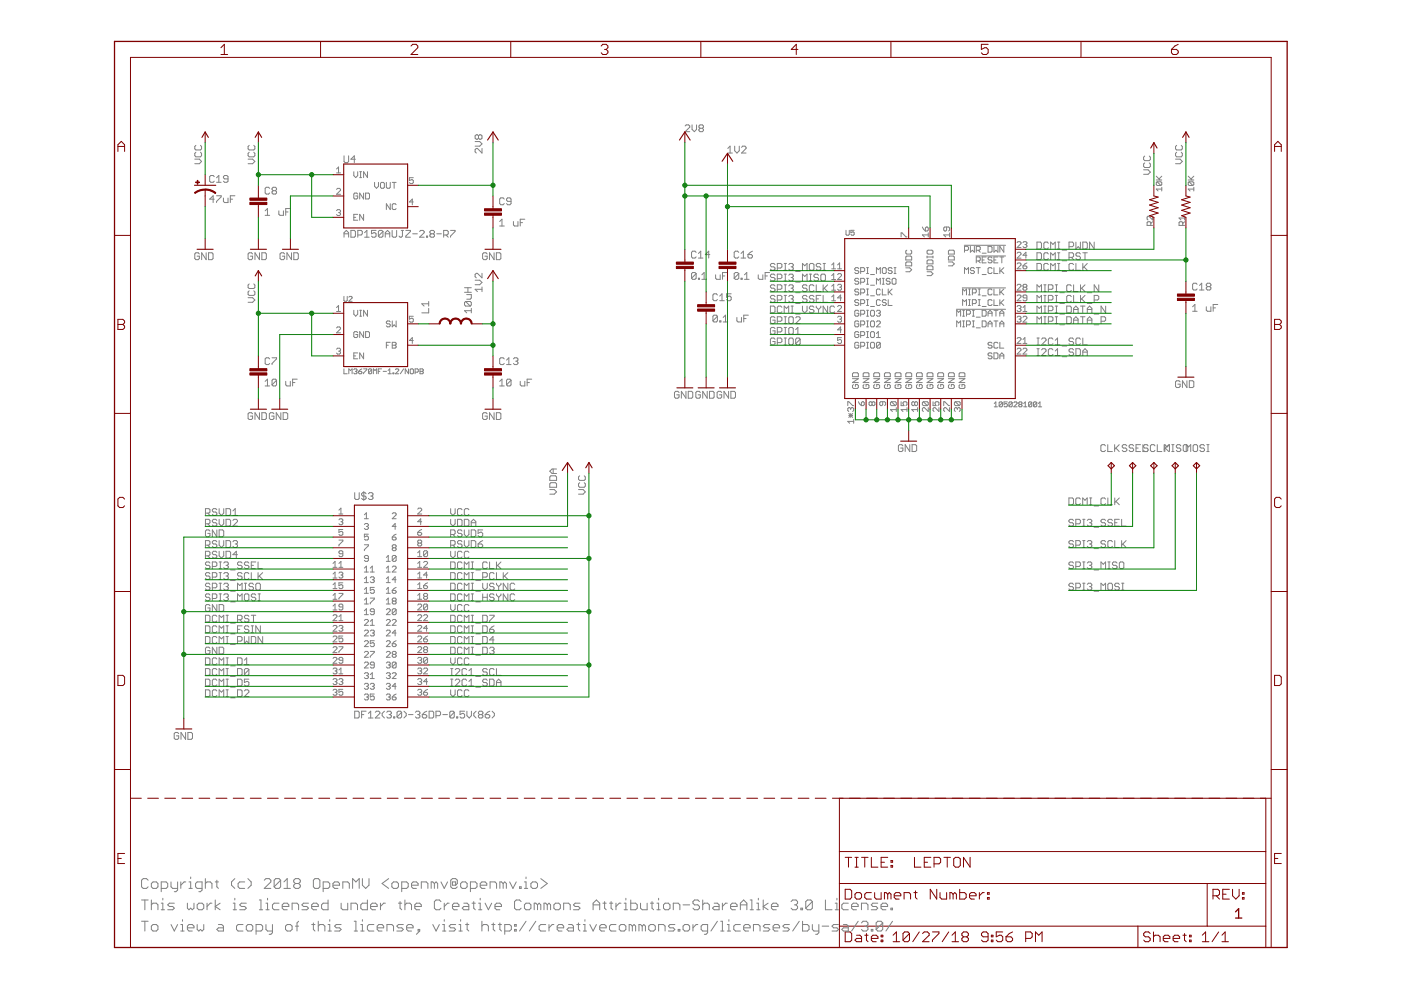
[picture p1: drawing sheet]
<svg xmlns="http://www.w3.org/2000/svg" width="297mm" height="210mm" viewBox="0 0 297 210" stroke-linecap="round" stroke-linejoin="round" font-family="sans-serif">
<g fill="none" stroke="#808080" stroke-width=".21">
<path d="M41.3 33.7h1l.4 .5-.4 .5h-1M41.5 32.3l-.2 .2v.5l.2 .3h1l.2-.3v-.5l-.2-.2M41.5 30.8l-.2 .3v.5l.2 .2h1l.2-.2v-.5l-.2-.3M45.4 37.4l-.2-.2h-.5l-.3 .2v1l.3 .3h.5l.2-.3M45.9 38.7h1M45.9 37.7l.5-.5v1.5M48.3 37.9h-.7l-.2-.2v-.3l.2-.2h.5l.2 .2v1l-.2 .3h-.5l-.2-.3M52.6 33.7h1l.4 .5-.4 .5h-1M52.8 30.8l-.2 .3v.5l.2 .2h1l.2-.2v-.5l-.2-.3M52.8 32.3l-.2 .2v.5l.2 .3h1l.2-.3v-.5l-.2-.2M57.2 39.9l-.3-.2h-.4l-.3 .2v1l.3 .2h.4l.3-.2M71.4 35.8l.4-.4v1.3"/>
<path d="M71.4 36.7h.8M72.9 33v1.2l.3 .3h.5l.2-.3v-1.2M75 36.4v.8l.4 .5 .4-.5v-.8M75.4 33.8h-1l.7-.8v1.5M76.3 37.7h.4M76.3 36.4h.4M76.5 36.4v1.3M77.9 36.4v1.3l-.8-1.3v1.3M79.4 38.7v.8l.4 .4 .4-.4v-.8M80.9 38.7h.4l.2 .2v.8l-.2 .2h-.4l-.2-.2v-.8zM81.9 38.7v1l.2 .2h.4l.2-.2v-1M83.2 38.7h.8"/>
<path d="M83.6 38.7v1.2M87.6 37.7h-.8v.6l.4-.2 .4 .2v.4l-.2 .2h-.4l-.2-.2M100.7 30h1l.5 .5-.5 .5h-1M101.5 28.8v.5M101.5 28.8l.2-.2 .5 .2v.5l-.3 .2-.4-.2M101.5 28.8l-.3-.2-.5 .2v.5l.3 .2 .5-.2M102.2 31.5v.9l-1-.9h-.2l-.3 .2v.5l.3 .2M145.3 26.7l.2-.2h.5l.2 .2v.3l-.9 .9h.9M146.7 26.5v.9l.5 .5 .5-.5v-.9M148.4 27.2l-.2 .2v.3l.2 .2h.5l.2-.2v-.3l-.2-.2M148.4 27.2l-.2-.2v-.3l.2-.2h.5l.2 .2v.3l-.2 .2M148.4 27.2h.5"/>
<path d="M154.3 31.5l.5-.5v1.4M154.3 32.4h1M155.8 31v1l.5 .4 .4-.4v-1M157.2 31.2l.3-.2h.4l.3 .2v.3l-1 .9h1M242.5 36h.9l.5 .5-.5 .5h-.9M242.7 34.5l-.2 .3v.5l.2 .2h1l.2-.2v-.5l-.2-.3M242.7 33.1l-.2 .2v.5l.2 .3h1l.2-.3v-.5l-.2-.2M245.2 38.2h1.1M245.2 37.4l.7 .8M245.3 38.5h.8l.2 .2v.4l-.2 .2M245.3 38.5l-.1 .2v.4l.1 .2h.8M245.3 38.5l.8 .8"/>
<path d="M246.3 39.7v.8M246.3 37.4l-.6 .6M249.2 33.7h1l.5 .5-.5 .5h-1M249.5 30.8l-.3 .3v.5l.3 .2h.9l.3-.2v-.5l-.3-.3M249.5 32.3l-.3 .2v.5l.3 .3h.9l.3-.3v-.5l-.3-.2M251.9 38.2h1.2M251.9 37.4l.8 .8M252.1 38.5h.8l.2 .2v.4l-.2 .2M252.1 38.5l-.2 .2v.4l.2 .2h.8M252.1 38.5l.8 .8M253.1 39.7v.8M253.1 37.4l-.6 .6"/>
<path d="M42.3 53.8l-.3-.2h-.5l-.2 .2v1l.2 .3h.5l.3-.3v-.5h-.5M43.7 53.6v1.5l-.9-1.5v1.5M44.2 53.6h.7l.3 .2v1l-.3 .3h-.7zM45.4 42.2h-1l.8-.7v1.4M45.9 41.5h1v.2l-1 1v.2M47.4 42v.7l.2 .2h.7v-.9M48.8 42.2h.5M49.8 41.5h-1v1.4M53.6 53.8l-.3-.2h-.5l-.2 .2v1l.2 .3h.5l.3-.3v-.5h-.5M55 53.6v1.5l-.9-1.5v1.5M55.5 53.6h.7l.3 .2v1l-.3 .3h-.7zM56.2 44.7l.5-.5v1.5"/>
<path d="M56.2 45.7h1M57.9 40.4l-.2-.2 .2-.5h.5l.2 .2-.2 .5M57.9 40.4l-.2 .3v.2l.2 .2h.5l.2-.2v-.2l-.2-.3M57.9 40.4h.5M59.1 44.7v.7l.3 .3h.7v-1M60.3 53.8l-.2-.2h-.5l-.2 .2v1l.2 .3h.5l.2-.3v-.5h-.4M60.6 44.9h.5M61.6 44.2h-1v1.5M61.8 53.6v1.5l-1-1.5v1.5M62.3 53.6h.7l.2 .2v1l-.2 .3h-.7zM71.4 40.2l.2-.3h.4l.2 .3v.1l-.8 .9h.8M71.4 44.7l.2-.3h.4l.2 .3-.2 .4"/>
<path d="M71.8 45.1h.2M72 45.1l.2 .2-.2 .4h-.4l-.2-.2M72.9 50.3v-1l.5-.4 .5 .4v1M72.9 49.6h1M74.4 48.9h.7l.3 .2v1l-.3 .2h-.7zM75 46.1h.4M75.8 41.1l-.2-.2h-.4l-.2 .2v.9l.2 .2h.4l.2-.2v-.4h-.4M75.8 45.4h-.8v1.3h.8M75.9 49.8h.7l.2-.2v-.5l-.2-.2h-.7v1.4M77.1 40.9v1.3l-.8-1.3v1.3M77.1 45.4v1.3l-.8-1.3v1.3M77.3 50.3h1"/>
<path d="M77.3 49.3l.5-.4v1.4M77.5 40.9h.6l.2 .2v.9l-.2 .2h-.6zM79.7 48.9h-.9v.7l.4-.3 .5 .3v.5l-.2 .2h-.5l-.2-.2M81.2 49.1l-.3-.2h-.4l-.3 .2v1M81.2 49.1v1l-.3 .2h-.4l-.3-.2M81.2 49.1l-1 1M81.7 50.3v-1l.5-.4 .4 .4v1M81.7 49.6h.9M82.7 43.2v1.2l-.8-1.2v1.2M83.1 48.9v1.2l.3 .2h.5l.2-.2v-1.2M84 43.4l-.2-.2h-.4l-.2 .2v.8l.2 .2h.4l.2-.2M85.1 48.9h.5"/>
<path d="M85.3 48.9v1.2l-.2 .2-.5-.2M86 48.9h1v.2l-1 1v.2h1M87.5 49.6h1M87.6 42.8h-.8l.6-.6v1.2M89 49.1l.2-.2h.5l.2 .2v.2l-.9 1h.9M90.4 50.1h.3v.2h-.3zM91.4 49.6h.5M91.4 49.6l-.3 .2v.3l.3 .2h.5l.2-.2v-.3l-.2-.2M91.4 49.6l-.3-.3v-.2l.3-.2h.5l.2 .2v.2l-.2 .3M92.6 49.6h1M94.1 49.8h.7l.2-.2v-.5l-.2-.2h-.7v1.4M94.6 49.8l.4 .5"/>
<path d="M95.5 48.9h1v.2l-1 1v.2M100.7 59.4h1l.5 .5-.5 .5h-1M102.2 58v.9l-1-.9-.5 .2v.5l.3 .2M103.3 53.8l-.3-.2h-.4l-.3 .2v1l.3 .3h.4l.3-.3v-.5h-.5M104.8 53.6v1.5l-1-1.5v1.5M105.2 53.6h.8l.2 .2v1l-.2 .3h-.8zM105.9 47l.5-.5v1.4M105.9 47.9h1M106.9 42.2l-.2-.2h-.5l-.3 .2v1l.3 .2h.5l.2-.2M108.4 42.7h-.8l-.2-.3 .2-.4h.5l.3 .2v1l-.3 .2h-.5l-.2-.2M108.9 47v.7l.2 .2h.7v-.9M110.3 47.2h.5"/>
<path d="M111.3 46.5h-1v1.4M147.6 53.5l-.3-.2h-.4l-.3 .2v1l.3 .2h.4l.3-.2M147.6 58l-.3-.2h-.4l-.3 .2v1M147.6 58v1l-.3 .2h-.4l-.3-.2M147.6 58l-1 1M148.1 59h.2v.2h-.2zM148.1 54.7h.9M148.1 53.7l.5-.4v1.4M148.8 59.2h1M148.8 58.3l.5-.5v1.4M150.5 54h-1l.8-.7v1.4M151.7 58.3v.7l.3 .2h.7v-.9"/>
<path d="M153.2 58.5h.5M154.1 57.8h-.9v1.4M156.6 58l-.2-.2h-.5l-.2 .2v1M156.6 58v1l-.2 .2h-.5l-.2-.2M156.6 53.5l-.2-.2h-.5l-.2 .2v1l.2 .2h.5l.2-.2M156.6 58l-.9 1M157.1 59h.3v.2h-.3zM157.1 54.7h1M157.1 53.7l.5-.4v1.4M157.8 59.2h1M157.8 58.3l.5-.5v1.4M158.6 54h.7l.2 .5-.2 .2h-.5l-.2-.2z"/>
<path d="M159.5 53.3l-.9 .7M160.8 58.3v.7l.2 .2h.7v-.9M162.2 58.5h.5M163.2 57.8h-1v1.4M164.3 56.1l-.2-.2h-.5l-.3 .2v.2l.3 .3h.5l.2 .2v.3l-.2 .2h-.5l-.3-.2M164.3 58.4l-.2-.3h-.5l-.3 .3v.2l.3 .2h.5l.2 .3v.2l-.2 .3h-.5l-.3-.3M164.8 56.8h.7l.3-.2v-.5l-.3-.2h-.7v1.4M164.8 59.1h.7l.3-.3v-.4l-.3-.3h-.7v1.5M166.3 57.3h.5M166.3 55.9h.5M166.3 58.1h.5M166.3 59.6h.5"/>
<path d="M166.5 55.9v1.4M166.5 58.1v1.5M167.2 56.1l.3-.2h.5l.2 .2v.2l-.2 .3M167.2 58.4l.3-.3h.5l.2 .3v.2l-.2 .2M167.7 58.8h.3M167.7 56.6h.3M168 56.6l.2 .2-.2 .5h-.5l-.3-.2M168 58.8l.2 .3v.2l-.2 .3h-.5l-.3-.3M168.7 57.6h1M168.7 59.8h1M170.1 57.3v-1.4l.5 .4 .5-.4v1.4M170.1 59.6v-1.5l.5 .5 .5-.5v1.5"/>
<path d="M171.6 56.1l.3-.2h.4l.3 .2v1l-.3 .2h-.4l-.3-.2zM171.6 58.1h.5M171.6 59.6h.5M171.9 58.1v1.5M173.5 58.4l-.2-.3h-.5l-.2 .3v.2l.2 .2h.5l.2 .3v.2l-.2 .3h-.5l-.2-.3M174 56.1l-.2-.2h-.5l-.2 .2v.2l.2 .3h.5l.2 .2v.3l-.2 .2h-.5l-.2-.2M174.3 58.1h.5l.2 .3v.9l-.2 .3h-.5l-.3-.3v-.9zM174.5 57.3h.5M174.5 55.9h.5M174.8 55.9v1.4M176.3 56.2l.5-.4v1.2M176.3 58.4l.5-.4v1.3"/>
<path d="M176.3 57h.9M176.3 59.3h.9M177.6 58.2l.2-.2h.4l.2 .2v.2l-.8 .9h.8M177.6 57h.8M177.6 56.2l.4-.4v1.2M179.4 48.8v.9l.1 .2h.4l.2-.2v-.9M181.1 48.8h-.7v.6l.4-.2 .3 .2v.3l-.2 .2-.5-.2M182.1 59.2l-.2-.2h-.5l-.2 .2 .2 .4h.5l.2 .2-.2 .5h-.5l-.2-.3M182.1 57l-.2-.3h-.5l-.2 .3 .2 .4h.5l.2 .2-.2 .4h-.5l-.2-.2M182.5 59.8h.6l.2-.2v-.4l-.2-.2h-.6v1.3M182.5 57.6h.6l.2-.2v-.4l-.2-.3h-.6v1.3M183.7 59h.4"/>
<path d="M183.7 56.7h.4M183.7 58h.4M183.9 56.7v1.3M183.9 59v1.3M184.6 58.2h.8M185.8 58v-1.3l.4 .5 .4-.5v1.3M187.1 59h.4M187.3 56.7h.4l.2 .3v.8l-.2 .2h-.4l-.2-.2v-.8zM187.3 59v1.3M188.7 59.2l-.2-.2h-.4l-.2 .2 .2 .4h.4l.2 .2-.2 .5h-.4l-.2-.3M189.1 59.2l.3-.2h.4l.2 .2v.8l-.2 .3h-.4l-.3-.3zM189.1 57l-.2-.3h-.4l-.2 .5 .2 .2h.4l.2 .4-.2 .2h-.4l-.2-.2"/>
<path d="M189.6 56.7h.4M189.6 58h.4M189.8 56.7v1.3M191.1 50.2v-.8h.2l.8 .8h.2M192 56.8h.9l.4 .4-.4 .4h-.9M192 55.7l.3-.2h.8l.2 .2v.7h-1.3zM192 54.5l.3-.2h.8l.2 .2v.6h-1.3zM192.3 53l-.3 .2v.5l.3 .2h.8l.2-.2v-.5l-.2-.2M195.6 48.1l.6 .9M196.2 48.3l.2-.2 .4 .2v.5l-.2 .2h-.4zM196.6 56.6l.2-.2h.8l.2 .2v.6h-1.2zM196.6 57.6h.8l.4 .4-.4 .4h-.8"/>
<path d="M196.6 53.2l.2-.2h.8l.2 .2v.5l-.2 .2h-.8l-.2-.2zM196.6 54.3v.4M196.6 54.5h1.2M196.8 55.1h.8l.2 .2v.6h-1.2v-.6zM196.8 49.8h-1.2l.4 .4M196.8 49.4v.8M197.8 54.3v.4M200.7 48.1v.7l-.2 .2-.4-.2v-.5l.2-.2h.8l.2 .2v.5l-.2 .2M201.1 55.5h.8l.4 .4-.4 .5h-.8M201.1 54.5l.2-.2h.8l.2 .2v.6h-1.2zM201.1 53.2l.2-.2h.8l.2 .2v.7h-1.2zM201.3 49.8h-1.2l.4 .4"/>
<path d="M201.3 49.4v.8M204.4 52h8.8M204.5 53.1h.6l.2-.2v-.5l-.2-.2h-.6v1.3M204.5 58v-1.3l.4 .5 .4-.5v1.3M205.7 52.2v1.3l.5-.4 .4 .4v-1.3M206.6 57l-.2-.3h-.4l-.3 .5 .3 .2h.4l.2 .4-.2 .2h-.4l-.3-.2M206.9 54.3h6.3M207 56.7h.8M207 55.3h.6l.2-.2v-.4l-.2-.2h-.6v1.2M207 53.1h.6l.2-.2v-.5l-.2-.2h-.6v1.3M207.4 53.1l.4 .4M207.4 55.3l.4 .4"/>
<path d="M207.4 56.7v1.3M208.2 55.1h.5M208.2 58.2h.9M208.2 53.7h.9M209.1 54.5h-.9v1.2h.9M209.5 52.2h.6l.2 .2v.9l-.2 .2h-.6zM210.3 57l-.2-.3h-.4l-.2 .3v.8l.2 .2h.4l.2-.2M210.3 54.7l-.2-.2h-.4l-.2 .4 .2 .2h.4l.2 .4-.2 .2h-.4l-.2-.2M210.7 55.1h.5M210.7 56.7v1.3h.9M210.7 52.2v1.3l.5-.4 .4 .4v-1.3M211.6 54.5h-.9v1.2h.9"/>
<path d="M212 54.5h.8M212 56.7v1.3M212.2 57.4l.6 .6M212.4 54.5v1.2M212.8 52.2v1.3l-.8-1.3v1.3M212.8 56.7l-.8 .9M215.6 56l.2-.2h.5l.2 .2v.2l-.9 .8h.9M215.6 51.4l.2-.2h.5l.2 .2v.2l-.9 .9h.9M215.6 53.7l.2-.2h.5l.2 .2v.2l-.9 .8h.9M216.9 56.4h.6l.2 .4-.2 .2h-.4l-.2-.2zM216.9 51.4l.2-.2h.4l.2 .2-.2 .5M217.3 51.9h.2"/>
<path d="M217.5 51.9l.2 .2-.2 .4h-.4l-.2-.2M217.7 54.1h-.8l.6-.6v1.2M217.7 55.8l-.8 .6M219.9 53.6h.7l.2 .2v1l-.2 .3h-.7zM219.9 51.3h.7l.2 .3v.9l-.2 .3h-.7zM219.9 55.9h.7l.2 .2v1l-.2 .2h-.7zM222.3 53.8l-.3-.2h-.4l-.3 .2v1l.3 .3h.4l.3-.3M222.3 56.1l-.3-.2h-.4l-.3 .2v1l.3 .2h.4l.3-.2M222.3 51.6l-.3-.3h-.4l-.3 .3v.9l.3 .3h.4l.3-.3M222.8 52.8v-1.5l.4 .5 .5-.5v1.5M222.8 55.1v-1.5l.4 .5 .5-.5v1.5M222.8 57.3v-1.4l.4 .4 .5-.4v1.4"/>
<path d="M224.2 53.6h.5M224.2 55.1h.5M224.2 57.3h.5M224.2 55.9h.5M224.2 52.8h.5M224.2 51.3h.5M224.5 51.3v1.5M224.5 53.6v1.5M224.5 55.9v1.4M225.2 57.6h1M225.2 55.3h1M225.2 53h1"/>
<path d="M226.7 54.6h.7l.2-.3v-.5l-.2-.2h-.7v1.5M226.7 52.3h.7l.2-.2v-.5l-.2-.3h-.7v1.5M227.1 54.6l.5 .5M227.6 56.1l-.2-.2h-.5l-.2 .2v1l.2 .2h.5l.2-.2M228.1 51.3v1.5l.5-.5 .5 .5v-1.5M228.1 55.9v1.4h1M229.1 53.8l-.3-.2h-.5l-.2 .5 .2 .2h.5l.3 .5-.3 .3h-.5l-.2-.3M229.6 53.6h.9M229.6 51.3h.7l.2 .3v.9l-.2 .3h-.7zM229.6 55.9v1.4M229.8 56.6l.7 .7M230 53.6v1.5"/>
<path d="M230.5 55.9l-.9 .9M232 51.3v1.5l-1-1.5v1.5M244 47.8v-.6l-.2-.2h-.4l-.2 .2v.6h1.2M244.4 45.8v.8l-.8-.8-.4 .2v.4l.2 .2M244.4 47l-.4 .4M246.3 40.1h-1.1l.3 .4M250.8 47.8v-.6l-.2-.2h-.4l-.2 .2v.6h1.2M251.2 47l-.4 .4M251.2 46.2h-1.2l.4 .4M251.2 45.8v.8M253.1 40.1h-1.2l.4 .4M52.6 63.1h1l.4 .5-.4 .5h-1"/>
<path d="M52.8 60.2l-.2 .3v.4l.2 .3h1l.2-.3v-.4l-.2-.3M52.8 61.7l-.2 .2v.5l.2 .2h1l.2-.2v-.5l-.2-.2M57.2 76.1l-.3-.2h-.4l-.3 .2v1l.3 .2h.4l.3-.2M57.7 75.9h.9v.2l-.9 1v.2M71.4 65.2l.4-.4v1.2M71.4 66h.8M71.4 69.5l.2-.2h.4l.2 .2v.2l-.8 .9h.8M71.4 74l.2-.2h.4l.2 .2-.2 .5M71.8 74.5h.2M72 74.5l.2 .2-.2 .4h-.4l-.2-.2M72.9 62.8v.9l.2 .2 .5-.2v-.9M72.9 78.2v1h.7"/>
<path d="M74 79.2v-1l.3 .3 .4-.3v1M74 63l.1-.2h.4l.2 .2v.2l-.7 .7h.7M75 78.4l.2-.2h.3l.2 .2-.2 .3M75 65.8v.8l.4 .4 .4-.4v-.8M75 75.5h.4M75.4 78.7h.1M75.5 78.7l.2 .2-.2 .3h-.3l-.2-.1M75.8 70.5l-.2-.2h-.4l-.2 .2v.9l.2 .2h.4l.2-.2v-.5h-.4M75.8 74.8h-.8v1.3h.8M76 78.7h.6l.1 .4-.1 .1h-.4l-.2-.1zM76.3 67h.4M76.3 65.8h.4"/>
<path d="M76.5 65.8v1.2M76.7 78.2l-.7 .5M77.1 78.2h.7l-.7 1M77.1 70.3v1.3l-.8-1.3v1.3M77.1 74.8v1.3l-.8-1.3v1.3M77.5 70.3h.6l.2 .2v.9l-.2 .2h-.6zM77.9 65.8v1.2l-.8-1.2v1.2M78.8 78.4v.7l-.2 .1h-.3l-.2-.1M78.8 78.4l-.2-.2h-.3l-.2 .2v.7M78.8 78.4l-.7 .7M79.2 79.2v-1l.3 .3 .4-.3v1M80.2 78.7h.3"/>
<path d="M80.9 78.2h-.7v1M81.2 78.7h.7M81.9 73.2h.4M82.3 79.2h.7M82.3 78.5l.3-.3v1M82.7 68.3l-.2-.2h-.4l-.2 .4 .2 .2h.4l.2 .4-.2 .2h-.4l-.2-.2M82.7 72.6h-.8v1.2M83.2 68.1v1.2l.4-.4 .4 .4v-1.2M83.2 72.6h.6l.2 .2-.2 .4 .2 .4-.2 .2h-.6zM83.2 73.2h.6M83.3 79.1h.2v.1h-.2zM83.8 78.4l.2-.2h.4l.1 .2v.1l-.7 .7h.7"/>
<path d="M85.6 78.2l-.7 1M86.6 78.2v1l-.7-1v1M87 78.4l.1-.2h.4l.2 .2v.7l-.2 .1h-.4l-.1-.1zM87.6 67.1h-.8v.6l.4-.2 .4 .2v.4l-.2 .2h-.4l-.2-.2M87.6 72.2h-.8l.6-.6v1.2M88 78.9h.5l.2-.2v-.3l-.2-.2h-.5v1M89 78.2h.6l.1 .2-.1 .3 .1 .4-.1 .1h-.6zM89 78.7h.6M90.9 65.4v.9h-1.5M90.9 63.9v1M90.9 64.4h-1.5l.5 .5M98.5 62h1.4"/>
<path d="M98.5 61h1.4M98.7 63.9h1l.2 .3v.4l-.2 .3M98.7 63.9l-.2 .3v.4l.2 .3h1M98.7 63.9l1 1M99 62.5h.9v.7l-.2 .2h-.7M99.2 61v1M99.9 65.9h-1.4l.5 .4M99.9 65.4v.9M102.2 60.9v.9M102.2 61.3h-1.5l.5 .5M106.9 76.1l-.2-.2h-.5l-.3 .2v1l.3 .2h.5l.2-.2M107.4 76.3l.5-.4v1.4"/>
<path d="M107.4 77.3h1M108.9 76.1l.2-.2h.5l.2 .2v.2l-.2 .3M109.3 76.6h.3M109.6 76.6l.2 .2-.2 .5h-.5l-.2-.2M152.1 62.5l-.2-.2h-.5l-.2 .2v1l.2 .3h.5l.2-.3M152.1 67.1l-.2-.3h-.5l-.2 .3v.9M152.1 67.1v.9l-.2 .3h-.5l-.2-.3M152.1 67.1l-.9 .9M152.6 68h.2v.3h-.2zM152.6 63.8h1M152.6 62.8l.5-.5v1.5M153.3 68.3h1"/>
<path d="M153.3 67.3l.5-.5v1.5M155 62.3h-.9v.7l.4-.2h.3l.2 .2v.5l-.2 .3h-.5l-.2-.3M156.2 67.3v.7l.3 .3h.7v-1M157.7 67.5h.5M158.7 66.8h-1v1.5M163.3 64.9h.8l.2 .3v.9l-.2 .2h-.8zM164.3 71.9l-.2-.2h-.5l-.3 .2v1l.3 .2h.5l.2-.2v-.5h-.5M164.3 62.9l-.2-.3h-.5l-.3 .3v.2l.3 .3h.5l.2 .2v.2l-.2 .3h-.5l-.3-.3M164.3 60.6l-.2-.2h-.5l-.3 .2v.3l.3 .2h.5l.2 .2v.3l-.2 .2h-.5l-.3-.2M164.3 67.4l-.2-.2h-.5l-.3 .2v1l.3 .2h.5l.2-.2v-.5h-.5M164.3 69.7l-.2-.3h-.5l-.3 .3v.9l.3 .3h.5l.2-.3v-.5h-.5M164.8 63.6h.7l.3-.2v-.5l-.3-.3h-.7v1.5"/>
<path d="M164.8 61.3h.7l.3-.2v-.5l-.3-.2h-.7v1.4M164.8 68.1h.7l.3-.2v-.5l-.3-.2h-.7v1.4M164.8 70.4h.7l.3-.3v-.4l-.3-.3h-.7v1.5M164.8 72.6h.7l.3-.2v-.5l-.3-.2h-.7v1.4M165.8 65.2l-.3-.3h-.5l-.2 .3v.9l.2 .2h.5l.3-.2M166.3 64.1h.5M166.3 62.6h.5M166.3 60.4h.5M166.3 66.3v-1.4l.5 .5 .4-.5v1.4M166.3 73.1h.5M166.3 71.7h.5M166.3 61.8h.5"/>
<path d="M166.3 67.2h.5M166.3 68.6h.5M166.3 69.4h.5M166.3 70.9h.5M166.5 60.4v1.4M166.5 62.6v1.5M166.5 67.2v1.4M166.5 69.4v1.5M166.5 71.7v1.4M167.2 62.9l.3-.3h.5l.2 .3-.2 .5M167.2 60.6l.3-.2h.5l.2 .2-.2 .5M167.2 67.4l.3-.2h.5l.2 .2v1l-.2 .2h-.5l-.3-.2z"/>
<path d="M167.2 69.7l.3-.3h.5l.2 .3v.9l-.2 .3h-.5l-.3-.3zM167.5 71.7h.5l.2 .2v1l-.2 .2h-.5l-.3-.2v-1zM167.7 64.9h.5M167.7 66.3h.5M167.7 61.1h.3M167.7 63.4h.3M168 63.4l.2 .2-.2 .5h-.5l-.3-.3M168 61.1l.2 .2v.3l-.2 .2h-.5l-.3-.2M168 64.9v1.4M168.7 64.3h1M168.7 66.6h1M168.7 62.1h1"/>
<path d="M168.7 67.4l.2-.2h.5l.3 .2v.2l-1 1h1M168.7 70.9h1M168.7 69.9l.5-.5v1.5M169.7 71.9v1l-.3 .2h-.5l-.2-.2M169.7 71.9l-.3-.2h-.5l-.2 .2v1M169.7 71.9l-1 1M170.1 64.9v1l.5 .4 .5-.4v-1M171.1 62.9l-.2-.3h-.5l-.3 .3v.2l.3 .3h.5l.2 .2-.2 .5h-.5l-.3-.3M171.1 60.6l-.2-.2h-.5l-.3 .2v.3l.3 .2h.5l.2 .2v.3l-.2 .2h-.5l-.3-.2M172.6 62.9l-.3-.3h-.4l-.3 .3v.2l.3 .3h.4l.3 .2v.2l-.3 .3h-.4l-.3-.3M172.6 60.6l-.3-.2h-.4l-.3 .2v1l.3 .2h.4l.3-.2M172.6 65.2l-.3-.3h-.4l-.3 .3v.2l.3 .2h.4l.3 .3v.2l-.3 .2h-.4l-.3-.2"/>
<path d="M173.1 60.4v1.4h.9M173.1 64.9v.3l.4 .4M173.1 63.4h.4M173.5 65.6v.7M174 62.6h-.9v1.5h.9M174 64.9v.3l-.5 .4M174.5 62.6v1.5h1M174.5 60.4v1.4M174.8 61.1l.7 .7M175.5 64.9v1.4l-1-1.4v1.4M175.5 60.4l-1 .9M176.3 63.8h.9"/>
<path d="M176.3 60.7l.5-.4v1.2M176.3 62.9l.5-.4v1.3M176.3 61.5h.9M176.9 65.2l-.2-.3h-.5l-.2 .3v.9l.2 .2h.5l.2-.2M177.6 67.3l.2-.2h.4l.2 .2-.2 .4M177.6 65l.2-.2h.4l.2 .2v.2l-.8 .8h.8M177.6 60.5l.2-.2h.4l.2 .2-.2 .4M178 67.7h.2M178 60.9h.2M178.2 67.7l.2 .2-.2 .4h-.4l-.2-.2M178.2 60.9l.2 .2-.2 .4h-.4l-.2-.2M178.4 71.6h-.8v.6l.6-.2 .2 .2v.4l-.2 .2h-.4l-.2-.2"/>
<path d="M178.4 63.2h-.8l.6-.7v1.3M178.4 69.9h-.8l.6-.6v1.3M181 79h.8l.2 .2v.7h-1.3v-.7zM182.1 61.5l-.2-.2h-.5l-.2 .2 .2 .4h.5l.2 .2-.2 .4h-.5l-.2-.2M182.1 68.3l-.2-.2h-.5l-.2 .2v.8l.2 .2h.5l.2-.2v-.4h-.4M182.1 66l-.2-.2h-.5l-.2 .2v.8l.2 .2h.5l.2-.2v-.4h-.4M182.1 72.8l-.2-.2h-.5l-.2 .2v.8l.2 .2h.5l.2-.2v-.4h-.4M182.1 70.5l-.2-.2h-.5l-.2 .2v.9l.2 .2h.5l.2-.2v-.5h-.4M182.1 63.7l-.2-.2h-.5l-.2 .2 .2 .5h.5l.2 .2-.2 .4h-.5l-.2-.2M182.5 68.9h.6l.2-.2v-.4l-.2-.2h-.6v1.2M182.5 73.4h.6l.2-.2v-.4l-.2-.2h-.6v1.2M182.5 66.6h.6l.2-.2v-.4l-.2-.2h-.6v1.2"/>
<path d="M182.5 71.1h.6l.2-.2v-.4l-.2-.2h-.6v1.3M182.5 62.1h.6l.2-.2v-.4l-.2-.2h-.6v1.2M182.5 64.4h.6l.2-.2v-.5l-.2-.2h-.6v1.3M183.2 79h.8l.2 .2v.7h-1.2v-.7zM183.7 68.1h.4M183.7 69.3h.4M183.7 67h.4M183.7 72.6h.4M183.7 73.8h.4M183.7 65.8h.4M183.7 70.3h.4M183.7 71.6h.4"/>
<path d="M183.7 64.8h.4M183.7 60.3h.4M183.7 61.3h.4M183.7 62.5h.4M183.7 63.5h.4M183.9 61.3v1.2M183.9 63.5v1.3M183.9 65.8v1.2M183.9 68.1v1.2M183.9 70.3v1.3M183.9 72.6v1.2M184.6 66l.2-.2h.4l.2 .2v.8l-.2 .2h-.4l-.2-.2z"/>
<path d="M184.6 72.8l.2-.2h.4l.2 .2v.8l-.2 .2h-.4l-.2-.2zM184.6 70.5l.2-.2h.4l.2 .2v.9l-.2 .2h-.4l-.2-.2zM184.6 60.5h.8M184.6 62.7h.8M184.6 65h.8M184.8 68.1h.4l.2 .2v.8l-.2 .2h-.4l-.2-.2v-.8zM185.3 79.2l.2-.2h.8l.2 .2v.7h-1.2zM185.8 70.7l.4-.4v1.3M185.8 68.3l.2-.2h.4l.2 .2v.2l-.8 .8h.8M185.8 66l.2-.2h.4l.2 .2-.2 .4M185.8 71.6h.8M185.8 60.3v-1.3l.4 .4 .4-.4v1.3"/>
<path d="M186.2 66.4h.2M186.4 66.4l.2 .2-.2 .4h-.4l-.2-.2M186.6 72.8l-.2-.2h-.4l-.2 .2v.8M186.6 72.8v.8l-.2 .2h-.4l-.2-.2M186.6 63.7l-.2-.2h-.4l-.2 .2v.9l.2 .2h.4l.2-.2M186.6 61.5l-.2-.2h-.4l-.2 .2v.8l.2 .2h.4l.2-.2M186.6 72.8l-.8 .8M187.1 61.3v1.2h.8M187.1 60.3h.4M187.5 79.2l.2-.2h.9l.2 .2v.7h-1.3zM187.9 63.7l-.2-.2h-.4l-.2 .2 .2 .5h.4l.2 .2-.2 .4h-.4l-.2-.2M188.3 63.5v1.3h.8"/>
<path d="M188.3 61.3v1.2M188.5 61.9l.6 .6M189.1 61.3l-.8 .8M189.8 79.2l.2-.2h.8l.2 .2v.7h-1.2zM192 79.2l.3-.2h.8l.2 .2v.7h-1.3zM194.5 79h.8l.2 .2v.7h-1.2v-.7zM196.6 79.2l.2-.2h.8l.2 .2v.7h-1.2zM198.8 79.2l.2-.2h.9l.2 .2v.7h-1.3zM201.1 79.2l.2-.2h.8l.2 .2v.7h-1.2zM202.8 65.6h10.4M202.8 67v-1.2l.4 .4 .5-.4v1.2M202.8 69.3v-1.2l.4 .4 .5-.4v1.2"/>
<path d="M203.5 79h.9l.2 .2v.7h-1.3v-.7zM204 61h9.2M204.1 68.1h.4M204.1 69.3h.4M204.1 67h.4M204.1 65.8h.4M204.1 62.5v-1.2l.4 .4 .4-.4v1.2M204.1 64.8v-1.3l.4 .4 .4-.4v1.3M204.3 65.8v1.2M204.3 68.1v1.2M204.9 68.9h.6l.2-.2v-.4l-.2-.2h-.6v1.2M204.9 66.6h.6l.2-.2v-.4l-.2-.2h-.6v1.2"/>
<path d="M205.3 64.8h.4M205.3 61.3h.4M205.3 62.5h.4M205.3 63.5h.4M205.5 61.3v1.2M205.5 63.5v1.3M206.2 68.1h.4M206.2 69.3h.4M206.2 67h.4M206.2 65.8h.4M206.2 62.1h.6l.2-.2v-.4l-.2-.2h-.6v1.2M206.2 64.4h.6l.2-.2v-.5l-.2-.2h-.6v1.3"/>
<path d="M206.4 65.8v1.2M206.4 68.1v1.2M207 67.2h.8M207 69.5h.8M207.4 64.8h.4M207.4 61.3h.4M207.4 62.5h.4M207.4 63.5h.4M207.6 61.3v1.2M207.6 63.5v1.3M208.2 68.1h.7l.2 .2v.8l-.2 .2h-.7zM208.2 65.8h.7l.2 .2v.8l-.2 .2h-.7z"/>
<path d="M208.2 62.7h.9M208.2 65h.9M209.5 68.7h.8M209.5 66.4h.8M209.5 67v-.8l.4-.4 .4 .4v.8M209.5 69.3v-.8l.4-.4 .4 .4v.8M210.3 72.8l-.2-.2h-.4l-.2 .2 .2 .4h.4l.2 .2-.2 .4h-.4l-.2-.2M210.3 75l-.2-.2h-.4l-.2 .4 .2 .3h.4l.2 .4-.2 .2h-.4l-.2-.2M210.3 63.7l-.2-.2h-.4l-.2 .2v.9l.2 .2h.4l.2-.2M210.3 61.5l-.2-.2h-.4l-.2 .2v.8l.2 .2h.4l.2-.2M210.7 68.1h.9M210.7 65.8h.9"/>
<path d="M210.7 74.8h.7l.2 .2v.9l-.2 .2h-.7zM210.7 63.5v1.3h.9M210.7 61.3v1.2h.9M211.2 65.8v1.2M211.2 68.1v1.2M211.6 72.8l-.2-.2h-.5l-.2 .2v.8l.2 .2h.5l.2-.2M212 68.7h.8M212 72.6v1.2h.8M212 75.5h.8M212 66.4h.8M212 61.3v1.2M212 63.5v1.3"/>
<path d="M212 67v-.8l.4-.4 .4 .4v.8M212 69.3v-.8l.4-.4 .4 .4v.8M212 76.1v-.9l.4-.4 .4 .4v.9M212.2 61.9l.6 .6M212.2 64.2l.6 .6M212.8 61.3l-.8 .8M212.8 63.5l-.8 .9M215.6 67.3l.2-.2h.5l.2 .2-.2 .4M215.6 74l.2-.2h.5l.2 .2v.3l-.9 .8h.9M215.6 62.7l.2-.2h.5l.2 .2v.2l-.9 .9h.9M215.6 65l.2-.2h.5l.2 .2-.2 .4M215.6 71.8l.2-.2h.5l.2 .2v.2l-.9 .8h.9"/>
<path d="M215.6 60.5l.2-.2h.5l.2 .2v.2l-.9 .8h.9M216 67.7h.3M216 65.4h.3M216.3 65.4l.2 .2-.2 .4h-.5l-.2-.2M216.3 67.7l.2 .2-.2 .4h-.5l-.2-.2M216.9 67.3l.2-.2h.4l.2 .2v.2l-.8 .8h.8M216.9 66h.8M216.9 74l.2-.2h.4l.2 .2v.3l-.8 .8h.8M216.9 72.8h.8M216.9 72l.4-.4v1.2M216.9 65.2l.4-.4v1.2M217.1 60.9l-.2-.2 .2-.4h.4l.2 .2-.2 .4"/>
<path d="M217.1 60.9l-.2 .2 .2 .4h.4l.2-.2-.2-.4M217.1 60.9h.4M217.7 63.2h-.6l-.2-.3 .2-.4h.4l.2 .2v.9l-.2 .2h-.4l-.2-.2M219.9 64.1v-1.5l.4 .5 .5-.5v1.5M219.9 61.8v-1.4l.4 .5 .5-.5v1.4M219.9 66.3v-1.4l.4 .5 .5-.5v1.4M219.9 68.6v-1.4l.4 .4 .5-.4v1.4M219.9 73.1h.4M219.9 71.7h.4M219.9 75.4h.4M219.9 73.9h.4M220.1 71.7v1.4"/>
<path d="M220.1 73.9v1.5M220.8 71.9l.3-.2h.5l.2 .2v.3l-1 .9h1M220.8 74.2l.3-.3h.5l.2 .3v.2l-1 1h1M221.3 64.1h.5M221.3 62.6h.5M221.3 60.4h.5M221.3 64.9h.5M221.3 66.3h.5M221.3 61.8h.5M221.3 67.2h.5M221.3 68.6h.5M221.6 60.4v1.4"/>
<path d="M221.6 62.6v1.5M221.6 64.9v1.4M221.6 67.2v1.4M222.3 63.6h.7l.2-.2v-.5l-.2-.3h-.7v1.5M222.3 61.3h.7l.2-.2v-.5l-.2-.2h-.7v1.4M222.3 65.9h.7l.2-.3v-.4l-.2-.3h-.7v1.4M222.3 68.1h.7l.2-.2v-.5l-.2-.2h-.7v1.4M223.2 71.9l-.2-.2h-.5l-.2 .2v1l.2 .2h.5l.2-.2M223.2 74.2l-.2-.3h-.5l-.2 .3v.9l.2 .3h.5l.2-.3M223.7 64.1h.5M223.7 62.6h.5M223.7 60.4h.5"/>
<path d="M223.7 64.9h.5M223.7 66.3h.5M223.7 73.1h1M223.7 72.2l.5-.5v1.4M223.7 74.4l.5-.5v1.5M223.7 75.4h1M223.7 61.8h.5M223.7 67.2h.5M223.7 68.6h.5M224 60.4v1.4M224 62.6v1.5M224 64.9v1.4"/>
<path d="M224 67.2v1.4M224.7 68.9h1M224.7 64.3h1M224.7 66.6h1M224.7 62.1h1M225.2 73.4h1M225.2 75.6h1M226.2 64.9h.7l.2 .3v.9l-.2 .2h-.7zM226.2 67.2h.7l.2 .2v1l-.2 .2h-.7zM227.1 62.9l-.2-.3h-.5l-.2 .3v.9l.2 .3h.5l.2-.3M227.1 60.6l-.2-.2h-.5l-.2 .2v1l.2 .2h.5l.2-.2M227.6 74.2l-.2-.3h-.5l-.2 .5 .2 .3h.5l.2 .2v.2l-.2 .3h-.5l-.2-.3"/>
<path d="M227.6 62.6v1.5h1M227.6 65.6h1M227.6 71.9l-.2-.2h-.5l-.2 .5 .2 .2h.5l.2 .2v.3l-.2 .2h-.5l-.2-.2M227.6 60.4v1.4h1M227.6 66.3v-.9l.5-.5 .5 .5v.9M227.6 68.6v-1l.5-.4 .5 .4v1M227.6 67.9h1M228.1 73.9h.7l.3 .3v.9l-.3 .3h-.7zM229.1 71.9l-.3-.2h-.5l-.2 .2v1l.2 .2h.5l.3-.2M229.1 64.9h.9M229.1 60.4v1.4M229.1 62.6v1.5"/>
<path d="M229.1 67.2h.9M229.3 61.1l.7 .7M229.3 63.4l.7 .7M229.6 64.9v1.4M229.6 67.2v1.4M229.6 71.7v1.4h.9M229.6 75.4v-1l.4-.5 .5 .5v1M229.6 74.7h.9M230 60.4l-.9 .9M230 62.6l-.9 1M230.5 64.3h1M230.5 65.6h1"/>
<path d="M230.5 66.3v-.9l.5-.5 .5 .5v.9M230.5 68.6v-1l.5-.4 .5 .4v1M230.5 62.1h1M230.5 67.9h1M232 63.6h.7l.3-.2v-.5l-.3-.3h-.7v1.5M232 68.9h1M232 66.6h1M233 60.4v1.4l-1-1.4v1.4M233.4 68.1h.8l.2-.2v-.5l-.2-.2h-.8v1.4M234.4 64.9v1.4l-1-1.4v1.4M252.9 65l.4-.4v1.4M252.9 66h.9"/>
<path d="M253.8 60.3l-.2-.3h-.5l-.2 .3v1l.2 .2h.5l.2-.2M254.3 61.5h1M254.3 60.5l.5-.5v1.5M255.8 65v.8l.2 .2h.7v-1M256 60.8l-.2-.3v-.2l.2-.3h.5l.2 .3-.2 .5M256 60.8l-.2 .2v.3l.2 .2h.5l.2-.2v-.3l-.2-.2M256 60.8h.5M257.2 65.3h.5M258.2 64.6h-1v1.4M53.6 87.7l-.3-.2h-.5l-.2 .2v1l.2 .2h.5l.3-.2v-.5h-.5M55 87.5v1.4l-.9-1.4v1.4M55.5 87.5h.7l.3 .2v1l-.3 .2h-.7z"/>
<path d="M56.2 80.9l.5-.5v1.4M56.2 81.8h1M58.1 87.7l-.3-.2h-.4l-.3 .2v1l.3 .2h.4l.3-.2v-.5h-.5M58.6 80.6v1l-.2 .2h-.5l-.2-.2M58.6 80.6l-.2-.2h-.5l-.2 .2v1M58.6 80.6l-.9 1M59.5 87.5v1.4l-.9-1.4v1.4M60 87.5h.7l.3 .2v1l-.3 .2h-.7zM60.6 80.9v.7l.2 .2h.8v-.9M62 81.1h.5M63 80.4h-1v1.4M103.3 87.7l-.3-.2h-.4l-.3 .2v1l.3 .2h.4l.3-.2v-.5h-.5"/>
<path d="M104.8 87.5v1.4l-1-1.4v1.4M105.2 87.5h.8l.2 .2v1l-.2 .2h-.8zM105.9 81.8h1M105.9 80.9l.5-.5v1.4M108.4 80.6v1l-.3 .2h-.5l-.2-.2M108.4 80.6l-.3-.2h-.5l-.2 .2v1M108.4 80.6l-1 1M110.3 80.9v.7l.3 .2h.7v-.9M111.8 81.1h.4M112.7 80.4h-.9v1.4M117.3 99.4v1M118 99.4h-.9l-.5 .5 .5 .5h.9"/>
<path d="M144 83.2l-.3-.2h-.4l-.3 .2v1l.3 .2h.4l.3-.2v-.5h-.5M145.4 83v1.4l-.9-1.4v1.4M145.9 83h.7l.3 .2v1l-.3 .2h-.7zM148.5 83.2l-.2-.2h-.5l-.3 .2v1l.3 .2h.5l.2-.2v-.5h-.5M149.9 83v1.4l-.9-1.4v1.4M150.4 83h.8l.2 .2v1l-.2 .2h-.8zM153 83.2l-.2-.2h-.5l-.3 .2v1l.3 .2h.5l.2-.2v-.5h-.5M154.5 83v1.4l-1-1.4v1.4M155 83h.7l.2 .2v1l-.2 .2h-.7zM179.7 86v-.8h.3l.8 .8h.2M180 87.7l.8 .8M180 88.1h.8"/>
<path d="M180.4 86.6l.2-.2 .4 .2v.4l-.2 .2M180.4 86.6v.2M180.4 87.7v.8M180.4 86.6l-.3-.2-.4 .2v.4l.3 .2M180.7 80.3h1.3l-1.3 .8h1.3M180.8 87.7l-.8 .8M181 81.5l-.3 .2v.4l.3 .3h.8l.2-.3v-.4l-.2-.2h-.4v.4M181 89.3h-1.3l.4 .4M181 88.9v.8M182 85.2l.6 .8M182.6 85.4l.2-.2 .4 .2v.4l-.2 .2h-.4zM183 80.3h1.2l-1.2 .8h1.2"/>
<path d="M183.2 81.5l-.2 .2v.4l.2 .3h.8l.2-.3v-.4l-.2-.2h-.4v.4M184.9 85.4l-.2-.2-.4 .2v.4l.2 .2 .4-.2M184.9 85.4l.2-.2 .4 .2v.4l-.2 .2-.4-.2M184.9 85.4v.4M185.3 80.3h1.2l-1.2 .8h1.2M185.5 81.5l-.2 .2v.4l.2 .3h.8l.2-.3v-.4l-.2-.2h-.4v.4M187.2 85.2v.6l-.3 .2-.4-.2v-.4l.2-.2h.9l.2 .2v.4l-.2 .2M187.5 80.3h1.3l-1.3 .8h1.3M187.7 81.5l-.2 .2v.4l.2 .3h.9l.2-.3v-.4l-.2-.2h-.4v.4M189 85.2h.8l.2 .2v.4l-.2 .2M189 85.2l-.2 .2v.4l.2 .2h.8M189 85.2l.8 .8"/>
<path d="M189.8 80.3h1.2l-1.2 .8h1.2M190 81.5l-.2 .2v.4l.2 .3h.8l.2-.3v-.4l-.2-.2h-.4v.4M190 86.8h-1.2l.4 .4M190 86.4v.8M191.1 85.2v.8h.6l-.2-.4 .2-.4h.4l.2 .2v.4l-.2 .2M191.4 94.5l-.2-.2h-.5l-.2 .2v1l.2 .2h.5l.2-.2v-.5h-.5M192 80.3h1.3l-1.3 .8h1.3M192.3 81.5l-.3 .2v.4l.3 .3h.8l.2-.3v-.4l-.2-.2h-.4v.4M192.3 86.8h-1.2l.4 .4M192.3 86.4v.8M192.9 94.3v1.4l-1-1.4v1.4M193.4 94.3h.7l.3 .2v1l-.3 .2h-.7z"/>
<path d="M193.9 85.4l-.2-.2-.4 .2v.4l.2 .2 .4-.2M193.9 85.4l.2-.2 .4 .2v.4l-.1 .2-.5-.2M193.9 85.4v.4M194.3 80.3h1.2l-1.2 .8h1.2M194.5 81.5l-.2 .2v.4l.2 .3h.8l.2-.3v-.4l-.2-.2h-.4v.4M194.5 86.8h-1.2l.4 .4M194.5 86.4v.8M195.8 85.2h.8l.2 .2v.4l-.2 .2M195.8 85.2l-.2 .2v.4l.2 .2h.8M195.8 85.2l.8 .8M196.6 80.3h1.2l-1.2 .8h1.2M196.8 81.5l-.2 .2v.4l.2 .3h.8l.2-.3v-.4l-.2-.2h-.4v.4"/>
<path d="M196.8 86.4v.8l-.8-.8-.4 .2v.4l.2 .2M197.8 85.2v.8h.7l-.3-.4 .3-.4h.4l.2 .2v.4l-.2 .2M198.8 80.3h1.3l-1.3 .8h1.3M199 81.5l-.2 .2v.4l.2 .3h.9l.2-.3v-.4l-.2-.2h-.4v.4M199.1 86.4v.8l-.9-.8-.4 .2v.4l.2 .2M200.1 86v-.8h.2l.8 .8h.2M201.1 80.3h1.2l-1.2 .8h1.2M201.3 81.5l-.2 .2v.4l.2 .3h.8l.2-.3v-.4l-.2-.2h-.4v.4M201.3 86.4v.8l-.8-.8-.4 .2v.4l.2 .2M202.5 85.2h.9l.2 .2v.4l-.2 .2M202.5 85.2l-.1 .2v.4l.1 .2h.9M202.5 85.2l.9 .8"/>
<path d="M203 86.6l-.2-.2-.4 .2v.4l.1 .2M203 86.6l.2-.2 .4 .2v.4l-.2 .2M203 86.6v.2M203.3 80.3h1.3l-1.3 .8h1.3M203.5 81.5l-.2 .2v.4l.2 .3h.9l.2-.3v-.4l-.2-.2h-.4v.4M210.8 85.6l.3-.4v1.1M210.8 86.3h.7M212.5 85.4v.7l-.2 .2h-.3l-.2-.2M212.5 85.4l-.2-.2h-.3l-.2 .2v.7M212.5 85.4l-.7 .7M213.6 85.2h-.7v.5l.3-.1 .4 .1v.4l-.2 .2h-.4l-.1-.2M214.6 85.4v.7l-.2 .2h-.3l-.2-.2"/>
<path d="M214.6 85.4l-.2-.2h-.3l-.2 .2v.7M214.6 85.4l-.7 .7M214.9 85.4l.2-.2h.4l.1 .2v.2l-.7 .7h.7M216.2 85.7l-.2 .2 .2 .4h.3l.2-.2-.2-.4M216.2 85.7l-.2-.1 .2-.4h.3l.2 .2-.2 .3M216.2 85.7h.3M217 86.3h.7M217 85.6l.4-.4v1.1M218.8 85.4v.7l-.2 .2h-.4l-.1-.2M218.8 85.4l-.2-.2h-.4l-.1 .2v.7M218.8 85.4l-.7 .7M219.8 85.4v.7l-.2 .2h-.3l-.2-.2"/>
<path d="M219.8 85.4l-.2-.2h-.3l-.2 .2v.7M219.8 85.4l-.7 .7M220.2 86.3h.7M220.2 85.6l.3-.4v1.1M234.4 94.5l-.3-.2h-.4l-.3 .2v1l.3 .2h.4l.3-.2M234.9 94.3v1.4h.9M236.3 94.3v1.4M236.6 95l.7 .7M237.3 94.3l-1 .9M238.9 94.5l-.2-.2h-.5l-.3 .5 .3 .2h.5l.2 .2v.3l-.2 .2h-.5l-.3-.2M240.3 94.5l-.2-.2h-.5l-.2 .5 .2 .2h.5l.2 .5-.2 .2h-.5l-.2-.2M240.9 95h.4"/>
<path d="M241.8 94.3h-.9v1.4h.9M242.3 94.3v1.4h1M242.5 95.5l.2 .2M243.4 94.5l-.2-.2h-.5l-.2 .2 .2 .5h.5l.2 .2-.2 .5M244.9 94.5l-.3-.2h-.4l-.3 .2v1l.3 .2h.4l.3-.2M245.4 94.3v1.4h.9M246.8 94.3v1.4M247 95.7v-1.4l.5 .5 .4-.5v1.4M247.1 95l.7 .7M247.8 94.3l-1 .9M248.4 94.3h.5M248.4 95.7h.5"/>
<path d="M248.7 94.3v1.4M250.2 81l-.2-.3h-.5l-.3 .3v.9l.3 .3h.5l.2-.3v-.5h-.5M250.4 94.5l-.3-.2h-.5l-.2 .5 .2 .2h.5l.3 .5-.3 .2h-.5l-.2-.2M251.1 94.3h.5l.2 .2v1l-.2 .2h-.5l-.2-.2v-1zM251.5 95.7v-1.4l.5 .5 .5-.5v1.4M251.7 80.7v1.5l-1-1.5v1.5M252.2 80.7h.7l.2 .3v.9l-.2 .3h-.7zM253.2 94.3h.5l.2 .2v1l-.2 .2h-.5l-.2-.2v-1zM255.4 94.5l-.3-.2h-.4l-.3 .2v.3l.3 .2h.4l.3 .2-.3 .5h-.4l-.3-.2M255.9 94.3h.4M255.9 95.7h.4M256.1 94.3v1.4"/>
<path d="M43.6 111.1h.7l.2-.3v-.5l-.2-.2h-.7v1.4M43.6 108.8h.7l.2-.2v-.5l-.2-.3h-.7v1.5M43.6 115.6h.7l.2-.3v-.4l-.2-.3h-.7v1.5M43.6 117.9h.7l.2-.3v-.5l-.2-.2h-.7v1.4M44 108.8l.5 .5M44 111.1l.5 .4M44 115.6l.5 .5M44 117.9l.5 .4M44.5 112.6l-.2-.2h-.5l-.2 .2v1l.2 .2h.5l.2-.2v-.5h-.5M44.5 119.4l-.2-.3h-.5l-.2 .3v.2l.2 .3h.5l.2 .2v.3l-.2 .2h-.5l-.2-.2M46 114.9l-.3-.3h-.4l-.3 .5 .3 .2h.4l.3 .5-.3 .3h-.4l-.3-.3M46 108.1l-.3-.3h-.4l-.3 .3v.2l.3 .3h.4l.3 .2v.3l-.3 .2h-.4l-.3-.2"/>
<path d="M46 117.1l-.3-.2h-.4l-.3 .2v.3l.3 .2h.4l.3 .3-.3 .4h-.4l-.3-.2M46 110.3l-.3-.2h-.4l-.3 .2 .3 .5h.4l.3 .3v.2l-.3 .2h-.4l-.3-.2M46 112.4v1.4l-1-1.4v1.4M46.5 107.8v1l.4 .5 .5-.5v-1M46.5 110.1v1l.4 .4 .5-.4v-1M46.5 112.4h.7l.2 .2v1l-.2 .2h-.7zM46.5 114.6v1l.4 .5 .5-.5v-1M46.5 116.9v1l.4 .4 .5-.4v-1M46.5 119.1h.4M46.7 119.1v1.5M47.4 119.4l.3-.3h.5l.2 .3v.2l-.2 .3M47.9 114.6h.7l.3 .3v.9l-.3 .3h-.7z"/>
<path d="M47.9 107.8h.7l.3 .3v1l-.3 .2h-.7zM47.9 116.9h.7l.3 .2v1l-.3 .2h-.7zM47.9 119.9h.3M47.9 110.1h.7l.3 .2v1l-.3 .2h-.7zM48.2 119.9l.2 .2v.3l-.2 .2h-.5l-.3-.2M49.4 109.3h1M49.4 110.3l.2-.2h.5l.3 .2v.3l-1 .9h1M49.4 114.9l.2-.3h.5l.3 .3v.2l-.3 .2M49.4 108.3l.5-.5v1.5M49.9 115.3h.2M50.1 115.3l.3 .3v.2l-.3 .3h-.5l-.2-.3M50.4 117.6h-1l.7-.7v1.4"/>
<path d="M51.3 119.4l-.2-.3h-.5l-.2 .3v.2l.2 .3h.5l.2 .2v.3l-.2 .2h-.5l-.2-.2M52.8 119.4l-.3-.3h-.5l-.2 .3v.2l.2 .3h.5l.3 .2v.3l-.3 .2h-.5l-.2-.2M53.3 119.9h.4M54.2 119.1h-.9v1.5h.9M54.7 119.1v1.5h1M70.6 119.5l.4-.5v1.3M71.9 110.2l.2-.2h.4l.2 .2-.2 .4M71.9 108.2l.4-.5v1.3M71.9 119.5l.4-.5v1.3M71.9 109h.8M71.9 114.5h.8v.2l-.8 .8v.3M72.3 110.6h.2"/>
<path d="M72.5 110.6l.2 .2-.2 .5h-.4l-.2-.3M72.7 112.3h-.8v.6l.4-.2 .4 .2v.4l-.2 .2h-.4l-.2-.2M72.7 117.4h-.6l-.2-.2 .2-.4h.4l.2 .2v.8l-.2 .2h-.4l-.2-.2M75.2 104.5v1.2l.2 .2h.5l.3-.2v-1.2M77.1 104.2v1.9M77.3 111.2l.2-.2h.4l.2 .2-.2 .4M77.3 115.5h.8v.2l-.8 .8v.3M77.3 109.2l.4-.5v1.3M77.3 110h.8M77.6 104.7l-.2-.2h-.5l-.2 .2 .2 .5h.5l.2 .2v.3l-.2 .2h-.5l-.2-.2M77.7 111.6h.2M77.9 111.6l.2 .2-.2 .4h-.4l-.2-.2"/>
<path d="M78.1 113.3h-.8v.6l.4-.2 .4 .2v.4l-.2 .2h-.4l-.2-.2M78.1 118.4h-.6l-.2-.2 .2-.4h.4l.2 .2v.8l-.2 .2h-.4l-.2-.2M78.1 104.7l.3-.2h.4l.3 .2-.3 .5M78.6 105.2h.2M78.8 105.2l.3 .2v.3l-.3 .2h-.4l-.3-.2M81.9 119h.8M81.9 118.2l.4-.4v1.2M83.2 113.9h.6l.2 .4-.2 .2h-.4l-.2-.2zM83.2 108.9l.2-.2h.4l.2 .2v.3l-.8 .8h.8M83.4 116.1l-.2-.2 .2-.4h.4l.2 .2-.2 .4M83.4 116.1l-.2 .3 .2 .4h.4l.2-.3-.2-.4M83.4 116.1h.4"/>
<path d="M84 118l-.2-.2h-.4l-.2 .2v.8M84 118v.8l-.2 .2h-.4l-.2-.2M84 111.6h-.8l.6-.6v1.2M84 113.3l-.8 .6M84 118l-.8 .8M88.6 107.9l.2-.2h.4l.2 .2v.3l-.8 .8h.8M88.6 112.9h.6l.2 .4-.2 .2h-.4l-.2-.2zM88.6 118h.8M88.6 117.2l.4-.4v1.2M88.6 119.5l.4-.5v1.3M88.8 115.1l-.2-.2 .2-.4h.4l.2 .2-.2 .4M88.8 115.1l-.2 .3 .2 .4h.4l.2-.3-.2-.4"/>
<path d="M88.8 115.1h.4M89.4 110.6h-.8l.6-.6v1.3M89.4 112.3l-.8 .6M89.8 119.3l.2-.3h.4l.3 .3v.2l-.9 .8h.9M90.7 117v.8l-.3 .2h-.4l-.2-.2M90.7 117l-.3-.2h-.4l-.2 .2v.8M90.7 117l-.9 .8M95.5 115.6h.8l.2-.3v-.4l-.2-.3h-.8v1.5M95.5 113.3h.8l.2-.2v-.5l-.2-.2h-.8v1.4M95.5 119.1h.8l.2 .3v1l-.2 .2h-.8zM95.5 107.8v1l.5 .5 .5-.5v-1M95.5 110.1v1l.5 .4 .5-.4v-1"/>
<path d="M95.5 116.9v1l.5 .4 .5-.4v-1M96 113.3l.5 .5M96 115.6l.5 .5M97 110.1h.7l.3 .2v1l-.3 .2h-.7zM98 117.1l-.3-.2h-.5l-.2 .2v1l.2 .2h.5l.3-.2M98 112.6l-.3-.2h-.5l-.2 .2 .2 .5h.5l.3 .2-.3 .5h-.5l-.2-.2M98 108.1l-.3-.3h-.5l-.2 .3v1l.2 .2h.5l.3-.2M98 114.9l-.3-.3h-.5l-.2 .5 .2 .2h.5l.3 .5-.3 .3h-.5l-.2-.3M98 119.4l-.3-.3h-.5l-.2 .3v1l.2 .2h.5l.3-.2M98.4 110.1h.8l.2 .2v1l-.2 .2h-.8zM98.4 112.4v.9l.5 .5 .5-.5v-.9M98.4 114.6v1l.5 .5 .5-.5v-1"/>
<path d="M99.4 108.1l-.2-.3h-.5l-.3 .3v1l.3 .2h.5l.2-.2M99.4 117.1l-.2-.2h-.5l-.3 .2v1l.3 .2h.5l.2-.2M99.9 111.5v-.9l.5-.5 .5 .5v.9M99.9 112.4h.7l.3 .2v1l-.3 .2h-.7zM99.9 114.6h.7l.3 .3v.9l-.3 .3h-.7zM99.9 119.1h.5M99.9 110.8h1M100.2 119.1v1.5M101.4 115.3h.7l.2 .3v.2l-.2 .3h-.5l-.2-.3zM102.3 112.4h-.9v.7l.5-.3h.2l.2 .3v.5l-.2 .2h-.5l-.2-.2M102.3 114.6l-.9 .7M103.3 119.4l-.2-.3h-.5l-.3 .3v1l.3 .2h.5l.2-.2"/>
<path d="M103.8 119.1v1.5h1M105.3 119.1v1.5M105.5 119.9l.7 .7M106.2 119.1l-.9 1M116.6 103.8h.9l.5 .5-.5 .5h-.9M116.8 102.3h1l.2 .3v.7h-1.4v-.7zM116.8 100.9h1l.2 .2v.8h-1.4v-.8zM122.7 103.8h.9l.5 .5-.5 .5h-.9M122.9 102.3l-.2 .3v.5l.2 .2h1l.2-.2v-.5l-.2-.3M122.9 100.9l-.2 .2v.5l.2 .3h1l.2-.3v-.5l-.2-.2M226.6 105.6h.8l.2 .2v1l-.2 .2h-.8zM227.6 119.4l-.2-.3h-.5l-.3 .3v.2l.3 .3h.5l.2 .2v.3l-.2 .2h-.5l-.3-.2"/>
<path d="M227.6 110.3l-.2-.2h-.5l-.3 .2v.3l.3 .2h.5l.2 .3v.2l-.2 .2h-.5l-.3-.2M227.6 114.9l-.2-.3h-.5l-.3 .3v.2l.3 .2h.5l.2 .3v.2l-.2 .3h-.5l-.3-.3M228.1 115.6h.7l.3-.3v-.4l-.3-.3h-.7v1.5M228.1 111.1h.7l.3-.3v-.5l-.3-.2h-.7v1.4M229.1 105.8l-.3-.2h-.5l-.2 .2v1l.2 .2h.5l.3-.2M229.6 107v-1.4l.4 .5 .5-.5v1.4M229.6 119.1h.4M229.6 114.6h.4M229.6 116.1h.4M229.6 110.1h.4M229.6 111.5h.4M229.8 110.1v1.4"/>
<path d="M229.8 114.6v1.5M229.8 119.1v1.5M230.5 119.4l.3-.3h.4l.3 .3v.2l-.3 .3M230.5 114.9l.3-.3h.4l.3 .3-.3 .4M230.5 110.3l.3-.2h.4l.3 .2-.3 .5M231 115.3h.2M231 119.9h.2M231 110.8h.2M231 107h.5M231 105.6h.5M231.2 119.9l.3 .2v.3l-.3 .2h-.4l-.3-.2M231.2 105.6v1.4"/>
<path d="M231.2 115.3l.3 .3-.3 .5h-.4l-.3-.3M231.2 110.8l.3 .3v.2l-.3 .2h-.4l-.3-.2M232 107.3h.9M232 116.3h.9M232 111.8h.9M234.4 105.8l-.2-.2h-.5l-.3 .2v1l.3 .2h.5l.2-.2M234.4 110.3l-.2-.2h-.5l-.3 .2v.3l.3 .2h.5l.2 .3v.2l-.2 .2h-.5l-.3-.2M234.4 114.9l-.2-.3h-.5l-.3 .3v.2l.3 .2h.5l.2 .3-.2 .5h-.5l-.3-.3M234.9 105.6v1.4h1M234.9 119.1h.5M235.1 119.1v1.5M235.9 114.9l-.3-.3h-.5l-.2 .3v.9l.2 .3h.5l.3-.3"/>
<path d="M235.9 110.3l-.3-.2h-.5l-.2 .2v.3l.2 .2h.5l.3 .3v.2l-.3 .2h-.5l-.2-.2M236.3 105.6v1.4M236.3 114.6v1.5h1M236.3 110.8h.5M236.6 106.3l.7 .7M236.8 119.4l-.2-.3h-.5l-.2 .3v.2l.2 .3h.5l.2 .2v.3l-.2 .2h-.5l-.2-.2M237.3 110.1h-1v1.4h1M237.3 105.6l-1 1M237.6 119.1h.4l.3 .3v1l-.3 .2h-.4l-.3-.2v-1zM237.8 110.1v1.4h1M237.8 114.6v1.5M238 115.3l.8 .8"/>
<path d="M238.8 114.6l-1 1M43.6 130.5h.7l.2 .2v1l-.2 .2h-.7zM43.6 132.7h.7l.2 .2v1l-.2 .3h-.7zM43.6 135h.7l.2 .2v1l-.2 .2h-.7zM43.6 139.5h.7l.2 .2v1l-.2 .2h-.7zM44.5 128.4l-.2-.2h-.5l-.2 .2v1l.2 .2h.5l.2-.2v-.5h-.5M44.5 121.6l-.2-.2h-.5l-.2 .2 .2 .5h.5l.2 .3v.2l-.2 .3h-.5l-.2-.3M44.5 123.9l-.2-.2h-.5l-.2 .4 .2 .3h.5l.2 .5-.2 .2h-.5l-.2-.2M44.5 126.2l-.2-.3h-.5l-.2 .3v.2l.2 .2h.5l.2 .3-.2 .5h-.5l-.2-.3M44.5 137.5l-.2-.3h-.5l-.2 .3v.9l.2 .3h.5l.2-.3v-.5h-.5M45 120.1h.7l.3-.2v-.5l-.3-.3h-.7v1.5M45 122.4h.7l.3-.3v-.5l-.3-.2h-.7v1.5"/>
<path d="M45 124.6h.7l.3-.2v-.5l-.3-.2h-.7v1.4M45 126.9h.7l.3-.3v-.4l-.3-.3h-.7v1.5M46 139.7l-.3-.2h-.4l-.3 .2v1l.3 .2h.4l.3-.2M46 128.2v1.4l-1-1.4v1.4M46 130.7l-.3-.2h-.4l-.3 .2v1l.3 .2h.4l.3-.2M46 132.9l-.3-.2h-.4l-.3 .2v1l.3 .3h.4l.3-.3M46 135.2l-.3-.2h-.4l-.3 .2v1l.3 .2h.4l.3-.2M46 137.2v1.5l-1-1.5v1.5M46.5 128.2h.7l.2 .2v1l-.2 .2h-.7zM46.5 137.2h.7l.2 .3v.9l-.2 .3h-.7zM46.5 131.9v-1.4l.4 .4 .5-.4v1.4M46.5 134.2v-1.5l.4 .5 .5-.5v1.5"/>
<path d="M46.5 136.4v-1.4l.4 .4 .5-.4v1.4M46.5 122.9h.4M46.5 121.4h.4M46.5 127.4h.4M46.5 125.9h.4M46.5 125.1h.4M46.5 123.7h.4M46.5 120.6h.4M46.7 121.4v1.5M46.7 123.7v1.4M46.7 125.9v1.5M47.4 121.6l.3-.2h.5l.2 .2-.2 .5"/>
<path d="M47.4 126.2l.3-.3h.5l.2 .3v.2l-.2 .2M47.4 123.9l.3-.2h.5l.2 .2-.2 .5M47.9 139.5h.5M47.9 126.6h.3M47.9 124.4h.3M47.9 131.9h.5M47.9 130.5h.5M47.9 136.4h.5M47.9 135h.5M47.9 134.2h.5M47.9 132.7h.5M47.9 122.1h.3"/>
<path d="M48.2 130.5v1.4M48.2 132.7v1.5M48.2 135v1.4M48.2 139.5v1.4M48.2 122.1l.2 .3v.2l-.2 .3h-.5l-.3-.3M48.2 126.6l.2 .3-.2 .5h-.5l-.3-.3M48.2 124.4l.2 .2-.2 .5h-.5l-.3-.2M48.9 123.1h1M48.9 127.6h1M48.9 125.3h1M48.9 120.8h1M48.9 132.1h1"/>
<path d="M48.9 136.7h1M48.9 134.4h1M50.4 125.1v-1.4l.4 .4 .5-.4v1.4M50.4 135.9h.7l.2-.2v-.5l-.2-.2h-.7v1.4M50.4 139.5h.7l.2 .2v1l-.2 .2h-.7zM50.4 127.4v-1.5l.4 .5 .5-.5v1.5M50.4 131.4h.7l.2-.2v-.5l-.2-.2h-.7v1.4M50.4 133.4h.4M50.8 131.4l.5 .5M51.3 121.6l-.2-.2h-.5l-.2 .5 .2 .2h.5l.2 .3v.2l-.2 .3h-.5l-.2-.3M51.3 132.7h-.9v1.5M51.8 126.2l.2-.3h.5l.3 .3v.9l-.3 .3h-.5l-.2-.3z"/>
<path d="M51.8 135v1.4l.5-.5 .5 .5v-1.4M51.8 140l.5-.5v1.4M51.8 125.1h.5M51.8 123.7h.5M52 123.7v1.4M52.8 121.6l-.3-.2h-.5l-.2 .2v1l.2 .3h.5l.3-.3M52.8 130.7l-.3-.2h-.5l-.2 .2 .2 .5h.5l.3 .2v.3l-.3 .2h-.5l-.2-.2M52.8 132.9l-.3-.2h-.5l-.2 .2 .2 .5h.5l.3 .3-.3 .5h-.5l-.2-.3M53.3 121.4v1.5h.9M53.3 130.5h.9M53.3 135h.7l.2 .2v1l-.2 .2h-.7zM53.3 134.2h.4"/>
<path d="M53.3 132.7h.4M53.5 132.7v1.5M53.7 123.9l-.2-.2h-.5l-.2 .4 .2 .3h.5l.2 .5-.2 .2h-.5l-.2-.2M53.7 130.5v1.4M54.2 126.2l-.2-.3h-.5l-.2 .3v.2l.2 .2h.5l.2 .3-.2 .5h-.5l-.2-.3M54.2 123.9l.3-.2h.5l.2 .2v1l-.2 .2h-.5l-.3-.2zM54.7 127.4h.5M54.7 125.9h.5M54.7 121.4v1.5M55 122.1l.7 .8M55 125.9v1.5M55.2 132.7v1.5l-1-1.5v1.5"/>
<path d="M55.7 135v1.4l-1-1.4v1.4M55.7 121.4l-1 1M70.6 121.7l.4-.4v1.3M70.6 124l.4-.4v1.2M70.6 126.2l.4-.4v1.3M70.6 128.5l.4-.4v1.2M70.6 120.3h.8M70.6 132.8l.2-.2h.4l.2 .2v.2l-.8 .8h.8M70.6 122.6h.8M70.6 124.8h.8M70.6 127.1h.8M70.6 139.6l.2-.2h.4l.2 .2v.2l-.8 .8h.8"/>
<path d="M70.6 130.6l.2-.3h.4l.2 .3v.1l-.8 .9h.8M70.6 129.3h.8M70.6 135.1l.2-.2h.4l.2 .2v.2l-.8 .8h.8M70.6 137.3l.2-.2h.4l.2 .2v.2l-.8 .9h.8M71.9 130.7l.4-.4v1.3M71.9 121.5l.2-.2h.4l.2 .2-.2 .4M71.9 125.8h.8v.2l-.8 .9v.2M71.9 132.8l.2-.2h.4l.2 .2-.2 .4M71.9 137.1h.8v.2l-.8 .9v.2M71.9 120.3h.8M71.9 131.6h.8M72.3 121.9h.2"/>
<path d="M72.3 133.2h.2M72.5 121.9l.2 .2-.2 .5h-.4l-.2-.3M72.5 133.2l.2 .2-.2 .4h-.4l-.2-.2M72.7 123.6h-.8v.6l.6-.2 .2 .2v.4l-.2 .2h-.4l-.2-.2M72.7 128.7h-.6l-.2-.2 .2-.4h.4l.2 .2v.8l-.2 .2h-.4l-.2-.2M72.7 134.9h-.8v.6l.4-.2 .4 .2v.4l-.2 .2h-.4l-.2-.2M72.7 140h-.6l-.2-.2 .2-.4h.4l.2 .2v.8l-.2 .2h-.4l-.2-.2M77.3 131.6l.2-.3h.4l.2 .3v.1l-.8 .9h.8M77.3 133.8l.2-.2h.4l.2 .2v.2l-.8 .8h.8M77.3 136.1l.2-.3h.4l.2 .3v.2l-.8 .8h.8M77.3 138.3l.2-.2h.4l.2 .2v.2l-.8 .9h.8M77.3 120.5l.4-.5v1.3"/>
<path d="M77.3 122.7l.4-.4v1.2M77.3 125l.4-.5v1.3M77.3 127.2l.4-.4v1.3M77.3 129.5l.4-.4v1.2M77.3 121.3h.8M77.3 123.5h.8M77.3 125.8h.8M77.3 128.1h.8M77.3 130.3h.8M78.5 121.3h.9M78.5 120.5l.4-.5v1.3M78.5 131.7l.4-.4v1.3"/>
<path d="M78.5 122.5l.2-.2h.4l.3 .2-.3 .4M78.5 126.8h.9v.2l-.9 .8v.3M78.5 133.8l.2-.2h.4l.3 .2-.3 .4M78.5 138.1h.9v.2l-.9 .8v.3M78.5 132.6h.9M78.9 122.9h.2M78.9 134.2h.2M79.1 122.9l.3 .2-.3 .4h-.4l-.2-.2M79.1 134.2l.3 .2-.3 .4h-.4l-.2-.2M79.4 124.5h-.9v.7l.4-.2 .5 .2v.4l-.3 .2h-.4l-.2-.2M79.4 129.7h-.7l-.2-.2 .2-.4h.4l.3 .2v.8l-.3 .2h-.4l-.2-.2M79.4 135.8h-.9v.7l.4-.2 .5 .2v.4l-.3 .2h-.4l-.2-.2"/>
<path d="M81.9 122.7l.4-.4v1.2M81.9 120.5l.4-.5v1.3M81.9 125l.4-.5v1.3M81.9 127.2l.4-.4v1.3M81.9 121.3h.8M81.9 123.5h.8M81.9 131.6l.2-.3h.4l.2 .3v.1l-.8 .9h.8M81.9 125.8h.8M81.9 128.1h.8M81.9 129.3l.2-.2h.4l.2 .2v.2l-.8 .8h.8M81.9 138.3l.2-.2h.4l.2 .2v.2l-.8 .9h.8M81.9 133.8l.2-.2h.4l.2 .2v.2l-.8 .8h.8"/>
<path d="M81.9 136.1l.2-.3h.4l.2 .3v.2l-.8 .8h.8M83.2 125.2h.6l.2 .4-.2 .2h-.4l-.2-.2zM83.2 136.5h.6l.2 .4-.2 .2h-.4l-.2-.2zM83.2 131.6l.2-.3h.4l.2 .3v.1l-.8 .9h.8M83.2 120.2l.2-.2h.4l.2 .2v.3l-.8 .8h.8M83.4 127.4l-.2-.2 .2-.4h.4l.2 .2-.2 .4M83.4 127.4l-.2 .2 .2 .5h.4l.2-.3-.2-.4M83.4 138.7l-.2-.2 .2-.4h.4l.2 .2-.2 .4M83.4 138.7l-.2 .2 .2 .5h.4l.2-.3-.2-.4M83.4 127.4h.4M83.4 138.7h.4M84 129.3l-.2-.2h-.4l-.2 .2v.8"/>
<path d="M84 129.3v.8l-.2 .2h-.4l-.2-.2M84 122.9h-.8l.6-.6v1.2M84 134.2h-.8l.6-.6v1.2M84 124.5l-.8 .7M84 129.3l-.8 .8M84 135.8l-.8 .7M88.6 137.3l.2-.2h.4l.2 .2v.2l-.8 .9h.8M88.6 130.6l.2-.3h.4l.2 .3v.1l-.8 .9h.8M88.6 139.6l.2-.2h.4l.2 .2-.2 .4M88.6 128.3l.2-.2h.4l.2 .2v.2l-.8 .8h.8M88.6 132.8l.2-.2h.4l.2 .2v.2l-.8 .8h.8M88.6 135.1l.2-.2h.4l.2 .2v.2l-.8 .8h.8"/>
<path d="M88.6 121.7l.4-.4v1.3M88.6 124l.4-.4v1.2M88.6 126.2l.4-.4v1.3M88.6 120.3h.8M88.6 122.6h.8M88.6 124.8h.8M88.6 127.1h.8M89 140h.2M89.2 140l.2 .2-.2 .4h-.4l-.2-.2M89.8 124.2h.6l.3 .4-.3 .2h-.4l-.2-.2zM89.8 130.6l.2-.3h.4l.3 .3v.1l-.9 .9h.9M89.8 135.5h.6l.3 .4-.3 .2h-.4l-.2-.2z"/>
<path d="M90 126.4l-.2-.2 .2-.4h.4l.3 .2-.3 .4M90 126.4l-.2 .2 .2 .5h.4l.3-.2-.3-.5M90 137.8l-.2-.3 .2-.4h.4l.3 .2-.3 .5M90 137.8l-.2 .1 .2 .5h.4l.3-.2-.3-.4M90 126.4h.4M90 137.8h.4M90.7 139.6v.8l-.3 .2h-.4l-.2-.2M90.7 121.9h-.9l.6-.6v1.3M90.7 133.2h-.9l.6-.6v1.2M90.7 128.3v.8l-.3 .2h-.4l-.2-.2M90.7 128.3l-.3-.2h-.4l-.2 .2v.8M90.7 139.6l-.3-.2h-.4l-.2 .2v.8"/>
<path d="M90.7 123.6l-.9 .6M90.7 128.3l-.9 .8M90.7 134.9l-.9 .6M90.7 139.6l-.9 .8M95.5 130.5h.8l.2 .2v1l-.2 .2h-.8zM95.5 121.4h.8l.2 .2v1l-.2 .3h-.8zM95.5 125.9h.8l.2 .3v.9l-.2 .3h-.8zM95.5 137.2h.8l.2 .3v.9l-.2 .3h-.8zM95.5 123.7h.8l.2 .2v1l-.2 .2h-.8zM95.5 128.2v.9l.5 .5 .5-.5v-.9M95.5 132.7h.8l.2 .2v1l-.2 .3h-.8zM95.5 135h.8l.2 .2v1l-.2 .2h-.8z"/>
<path d="M95.5 139.5v.9l.5 .5 .5-.5v-.9M98 130.7l-.3-.2h-.5l-.2 .2v1l.2 .2h.5l.3-.2M98 121.6l-.3-.2h-.5l-.2 .2v1l.2 .3h.5l.3-.3M98 126.2l-.3-.3h-.5l-.2 .3v.9l.2 .3h.5l.3-.3M98 128.4l-.3-.2h-.5l-.2 .2v1l.2 .2h.5l.3-.2M98 137.5l-.3-.3h-.5l-.2 .3v.9l.2 .3h.5l.3-.3M98 123.9l-.3-.2h-.5l-.2 .2v1l.2 .2h.5l.3-.2M98 132.9l-.3-.2h-.5l-.2 .2v1l.2 .3h.5l.3-.3M98 135.2l-.3-.2h-.5l-.2 .2v1l.2 .2h.5l.3-.2M98 139.7l-.3-.2h-.5l-.2 .2v1l.2 .2h.5l.3-.2M98.4 120.6v-1.5l.5 .5 .5-.5v1.5M98.4 122.9v-1.5l.5 .5 .5-.5v1.5"/>
<path d="M98.4 125.1v-1.4l.5 .4 .5-.4v1.4M98.4 127.4v-1.5l.5 .5 .5-.5v1.5M98.4 131.9v-1.4l.5 .4 .5-.4v1.4M98.4 134.2v-1.5l.5 .5 .5-.5v1.5M98.4 136.4v-1.4l.5 .4 .5-.4v1.4M98.4 138.7v-1.5l.5 .5 .5-.5v1.5M99.4 139.7l-.2-.2h-.5l-.3 .2v1l.3 .2h.5l.2-.2M99.4 128.4l-.2-.2h-.5l-.3 .2v1l.3 .2h.5l.2-.2M99.9 137.2h.5M99.9 138.7h.5M99.9 122.9h.5M99.9 121.4h.5"/>
<path d="M99.9 127.4h.5M99.9 125.9h.5M99.9 125.1h.5M99.9 123.7h.5M99.9 120.6h.5M99.9 131.9h.5M99.9 130.5h.5M99.9 136.4h.5M99.9 135h.5M99.9 134.2h.5M99.9 132.7h.5M100.2 121.4v1.5"/>
<path d="M100.2 123.7v1.4M100.2 125.9v1.5M100.2 130.5v1.4M100.2 132.7v1.5M100.2 135v1.4M100.2 137.2v1.5M100.9 123.1h1M100.9 127.6h1M100.9 125.3h1M100.9 120.8h1M100.9 132.1h1M100.9 136.7h1"/>
<path d="M100.9 138.9h1M100.9 134.4h1M102.3 122.4h.8l.2-.3v-.5l-.2-.2h-.8v1.5M102.3 123.7v.9l.5 .5 .5-.5v-.9M102.3 130.5h.8l.2 .2v1l-.2 .2h-.8zM102.3 132.7h.8l.2 .2v1l-.2 .3h-.8zM102.3 135h.8l.2 .2v1l-.2 .2h-.8zM102.3 137.2h.8l.2 .3v.9l-.2 .3h-.8zM102.3 125.9v1.5M102.3 126.6h1M103.3 125.9v1.5M103.8 130.5h1v.2l-1 1v.2"/>
<path d="M103.8 133.4h.7l.3 .5-.3 .3h-.5l-.2-.3zM103.8 137.5l.2-.3h.5l.3 .3v.2l-.3 .2M104.3 137.9h.2M104.5 137.9l.3 .3-.3 .5h-.5l-.2-.3M104.8 121.6l-.3-.2h-.5l-.2 .2v1l.2 .3h.5l.3-.3M104.8 123.9l-.3-.2h-.5l-.2 .4 .2 .3h.5l.3 .5-.3 .2h-.5l-.2-.2M104.8 126.2l-.3-.3h-.5l-.2 .3v.2l.2 .2h.5l.3 .3-.3 .5h-.5l-.2-.3M104.8 135.7h-1l.7-.7v1.4M104.8 132.7l-1 .7M105.3 121.4v1.5h.9M105.3 123.7v.2l.4 .5M105.3 125.9v.3l.4 .4"/>
<path d="M105.7 124.4v.7M105.7 126.6v.8M106.2 125.9v.3l-.5 .4M106.2 123.7v.2l-.5 .5M106.7 121.4v1.5M107 122.1l.7 .8M107.7 123.7v1.4l-1-1.4v1.4M107.7 125.9v1.5l-1-1.5v1.5M107.7 121.4l-1 1M109.1 126.2l-.2-.3h-.5l-.2 .3v.9l.2 .3h.5l.2-.3M109.1 123.9l-.2-.2h-.5l-.2 .2v1l.2 .2h.5l.2-.2M227.6 123.9l-.2-.2h-.5l-.3 .2v.2l.3 .3h.5l.2 .2v.3l-.2 .2h-.5l-.3-.2"/>
<path d="M228.1 124.6h.7l.3-.2v-.5l-.3-.2h-.7v1.4M228.1 120.1h.7l.3-.2v-.5l-.3-.3h-.7v1.5M229.6 125.1h.4M229.6 123.7h.4M229.6 120.6h.4M229.8 123.7v1.4M230.5 123.9l.3-.2h.4l.3 .2-.3 .5M231 124.4h.2M231.2 124.4l.3 .2-.3 .5h-.4l-.3-.2M232 125.3h.9M232 120.8h.9M233.4 120.6v-1.5l.5 .5 .5-.5v1.5"/>
<path d="M233.4 125.1v-1.4l.5 .4 .5-.4v1.4M234.9 123.9l.2-.2h.5l.3 .2v1l-.3 .2h-.5l-.2-.2zM234.9 120.6h.5M237.3 123.9l-.2-.2h-.5l-.3 .4 .3 .3h.5l.2 .2v.3l-.2 .2h-.5l-.3-.2M237.8 125.1h.5M237.8 123.7h.5M238 123.7v1.4M37.9 155.6l-.2-.3h-.5l-.3 .3v.9l.3 .3h.5l.2-.3v-.5h-.5M39.3 155.3v1.5l-.9-1.5v1.5M39.8 155.3h.8l.2 .3v.9l-.2 .3h-.8zM43.6 141.8h.7l.2 .2v1l-.2 .2h-.7zM43.6 144h.7l.2 .3v.9l-.2 .3h-.7z"/>
<path d="M43.6 146.3h.7l.2 .2v1l-.2 .2h-.7zM46 146.5l-.3-.2h-.4l-.3 .2v1l.3 .2h.4l.3-.2M46 142l-.3-.2h-.4l-.3 .2v1l.3 .2h.4l.3-.2M46 144.3l-.3-.3h-.4l-.3 .3v.9l.3 .3h.4l.3-.3M46.5 140.9v-1.4l.4 .5 .5-.5v1.4M46.5 143.2v-1.4l.4 .4 .5-.4v1.4M46.5 145.5v-1.5l.4 .5 .5-.5v1.5M46.5 147.7v-1.4l.4 .4 .5-.4v1.4M47.9 140.9h.5M47.9 146.3h.5M47.9 147.7h.5M47.9 143.2h.5"/>
<path d="M47.9 141.8h.5M47.9 145.5h.5M47.9 144h.5M48.2 141.8v1.4M48.2 144v1.5M48.2 146.3v1.4M48.9 143.4h1M48.9 141.2h1M48.9 148h1M48.9 145.7h1M50.4 144h.7l.2 .3v.9l-.2 .3h-.7zM50.4 146.3h.7l.2 .2v1l-.2 .2h-.7z"/>
<path d="M50.4 141.8h.7l.2 .2v1l-.2 .2h-.7zM51.8 140.9h1M51.8 146.5l.2-.2h.5l.3 .2v.2l-1 1h1M52.8 142v1l-.3 .2h-.5l-.2-.2M52.8 142l-.3-.2h-.5l-.2 .2v1M52.8 144h-1v.7l.7-.2 .3 .2v.5l-.3 .3h-.5l-.2-.3M52.8 142l-1 1M70.6 144.1l.2-.2h.4l.2 .2-.2 .4M70.6 141.9l.2-.3h.4l.2 .3-.2 .4M70.6 146.4l.2-.2h.4l.2 .2-.2 .4M71 142.3h.2M71 144.5h.2"/>
<path d="M71 146.8h.2M71.2 142.3l.2 .2-.2 .4h-.4l-.2-.2M71.2 144.5l.2 .2-.2 .4h-.4l-.2-.2M71.2 146.8l.2 .2-.2 .4h-.4l-.2-.2M71.9 142l.4-.4v1.3M71.9 144.1l.2-.2h.4l.2 .2-.2 .4M71.9 142.9h.8M72.3 144.5h.2M72.5 144.5l.2 .2-.2 .4h-.4l-.2-.2M72.7 146.2h-.8v.6l.4-.2 .4 .2v.4l-.2 .2h-.4l-.2-.2M75.2 150.8h.7l.3 .2v1l-.3 .2h-.7zM76.7 151.5h.4"/>
<path d="M77.3 145.1l.2-.2h.4l.2 .2-.2 .4M77.3 140.6l.2-.2h.4l.2 .2v.2l-.8 .8h.8M77.3 142.8l.2-.2h.4l.2 .2-.2 .5M77.3 147.4l.2-.2h.4l.2 .2-.2 .4M77.6 150.8h-.9v1.4M77.7 143.3h.2M77.7 145.5h.2M77.7 147.8h.2M77.9 143.3l.2 .2-.2 .4h-.4l-.2-.2M77.9 145.5l.2 .2-.2 .4h-.4l-.2-.2M77.9 147.8l.2 .2-.2 .4h-.4l-.2-.2M78.1 152.2h1"/>
<path d="M78.1 151.3l.5-.5v1.4M78.5 143l.4-.4v1.3M78.5 145.1l.2-.2h.4l.3 .2-.3 .4M78.5 143.9h.9M78.9 145.5h.2M79.1 145.5l.3 .2-.3 .4h-.4l-.2-.2M79.4 141h-.7l-.2-.2 .2-.4h.4l.3 .2v.8l-.3 .2h-.4l-.2-.2M79.4 147.2h-.9v.6l.4-.2 .5 .2v.4l-.3 .2h-.4l-.2-.2M79.6 151l.2-.2h.5l.2 .2v.3l-.9 .9h.9M81.5 150.8l-.5 .5v.4l.5 .5M81.9 140.6l.2-.2h.4l.2 .2-.2 .4M81.9 142.8l.2-.2h.4l.2 .2-.2 .5"/>
<path d="M81.9 145.1l.2-.2h.4l.2 .2-.2 .4M81.9 147.4l.2-.2h.4l.2 .2-.2 .4M82 151l.2-.2h.5l.3 .2v.3l-.3 .2M82.3 141h.2M82.3 143.3h.2M82.3 145.5h.2M82.3 147.8h.2M82.5 151.5h.2M82.5 141l.2 .2-.2 .4h-.4l-.2-.2M82.5 143.3l.2 .2-.2 .4h-.4l-.2-.2M82.5 145.5l.2 .2-.2 .4h-.4l-.2-.2M82.5 147.8l.2 .2-.2 .4h-.4l-.2-.2"/>
<path d="M82.7 151.5l.3 .2v.3l-.3 .2h-.5l-.2-.2M83.2 147.8h.6l.2 .4-.2 .2h-.4l-.2-.2zM83.2 142.8l.2-.2h.4l.2 .2v.2l-.8 .9h.8M83.5 152h.2v.2h-.2zM84 140.6l-.2-.2h-.4l-.2 .2v.8M84 140.6v.8l-.2 .2h-.4l-.2-.2M84 145.5h-.8l.6-.6v1.2M84 140.6l-.8 .8M84 147.2l-.8 .6M85.2 151v1l-.3 .2h-.5l-.2-.2M85.2 151l-.3-.2h-.5l-.2 .2v1M85.2 151l-1 1"/>
<path d="M85.6 150.8l.5 .5v.4l-.5 .5M86.6 151.5h1M88.1 151l.2-.2h.5l.2 .2-.2 .5M88.5 151.5h.3M88.6 141.9l.2-.3h.4l.2 .3-.2 .4M88.6 144.1l.2-.2h.4l.2 .2-.2 .4M88.6 146.4l.2-.2h.4l.2 .2-.2 .4M88.8 151.5l.2 .2v.3l-.2 .2h-.5l-.2-.2M89 142.3h.2M89 144.5h.2M89 146.8h.2M89.2 142.3l.2 .2-.2 .4h-.4l-.2-.2"/>
<path d="M89.2 144.5l.2 .2-.2 .4h-.4l-.2-.2M89.2 146.8l.2 .2-.2 .4h-.4l-.2-.2M89.5 151.5h.8l.2 .2v.3l-.2 .2h-.5l-.3-.2zM89.8 146.8h.6l.3 .4-.3 .2h-.4l-.2-.2zM89.8 141.9l.2-.3h.4l.3 .3v.1l-.9 .9h.9M90.5 150.8l-.5 .2-.5 .5M90.7 144.5h-.9l.6-.6v1.2M90.7 146.2l-.9 .6M91 150.8h.7l.2 .2v1l-.2 .2h-.7zM92.4 151.7h.8l.2-.2v-.5l-.2-.2h-.8v1.4M93.9 151.5h1M95.5 146.3v.9l.5 .5 .5-.5v-.9"/>
<path d="M95.5 143.2h.5M95.5 141.8h.5M95.5 145.5h.5M95.5 144h.5M95.8 141.8v1.4M95.8 144v1.5M96.3 151v1l-.2 .2h-.5l-.2-.2M96.3 151l-.2-.2h-.5l-.2 .2v1M96.3 151l-.9 1M96.5 142l.3-.2h.4l.3 .2v.2l-1 1h1M96.5 144.3l.3-.3h.4l.3 .3v.2l-1 1h1M96.8 152h.2v.2h-.2z"/>
<path d="M98 146.5l-.3-.2h-.5l-.2 .2v1l.2 .2h.5l.3-.2M98.5 150.8h-1v.7l.5-.2h.3l.2 .2v.5l-.2 .2h-.5l-.3-.2M98.9 142l-.2-.2h-.5l-.2 .2v1l.2 .2h.5l.2-.2M98.9 144.3l-.2-.3h-.5l-.2 .3v.9l.2 .3h.5l.2-.3M99 150.8v.9l.5 .5 .4-.5v-.9M99.4 144.5l.5-.5v1.5M99.4 142.2l.5-.4v1.4M99.4 146.5l-.2-.2h-.5l-.3 .2v1l.3 .2h.5l.2-.2M99.4 143.2h1M99.4 145.5h1M100.9 143.4h1M100.9 145.7h1"/>
<path d="M100.9 150.8l-.4 .5v.4l.4 .5M101.7 151.5l-.3 .2v.3l.3 .2h.5l.2-.2v-.3l-.2-.2M101.7 151.5l-.3-.2 .3-.5h.5l.2 .2-.2 .5M101.7 151.5h.5M102.9 151.5h.7l.2 .2v.3l-.2 .2h-.5l-.2-.2zM103.3 142l-.2-.2h-.5l-.3 .2 .3 .5h.5l.2 .2v.3l-.2 .2h-.5l-.3-.2M103.3 144.3l-.2-.3h-.5l-.3 .5 .3 .2h.5l.2 .3v.2l-.2 .3h-.5l-.3-.3M103.8 144h.7l.3 .3v.9l-.3 .3h-.7zM103.8 150.8l-.9 .7M104.3 150.8l.5 .5v.4l-.5 .5M104.8 142l-.3-.2h-.5l-.2 .2v1l.2 .2h.5l.3-.2M105.3 141.8v1.4h.9"/>
<path d="M105.3 145.5v-1l.4-.5 .5 .5v1M105.3 144.7h.9M30 190.8h1.4M30 195.3h1.4M30.7 190.8v2.1M30.7 195.3v2.1M31.4 186.6l-.3-.3h-.7l-.4 .3v1.4l.4 .4h.7l.3-.4M32.1 187.3l.3-.3h.7l.4 .3v.7l-.4 .4h-.7l-.3-.4zM32.1 191.9l.3-.4h.7l.4 .4v1M32.1 196.4l.3-.4h.7l.4 .4v.7l-.4 .3h-.7l-.3-.3zM32.1 190.8v2.1M34.2 188.4h1l.4-.4v-.7l-.4-.3h-1v2.1"/>
<path d="M34.2 191.5h.3v1.4M34.2 192.9h.7M34.5 190.5v.3M36.3 187v1l.3 .4h1.1M36.3 196l.7 1.4 .7-1.4M37 191.5h-1.1l-.3 .4 .3 .3h.7l.4 .4-.4 .3h-1M37.7 187v1.7l-.4 .4h-.3M38.3 187v1.4M38.3 197.4h.7M38.3 196h.4v1.4M38.7 195v.3M39.4 187h-.4l-.7 .7"/>
<path d="M39.7 196.7h1.4v-.3l-.3-.4h-.7l-.4 .4v.7l.4 .3h.7M39.7 191.5v1.1l.4 .3 .3-.3 .4 .3 .3-.3v-1.1M40.1 188.4h.7M40.1 187h.3v1.4M40.4 185.9v.4M41.8 196v1.1l.4 .3 .3-.3 .3 .3 .4-.3v-1.1M41.8 191.9l.4-.4h.6l.4 .4v.7l-.4 .3h-.6l-.4-.3zM42.8 188.4h-1l-.3-.4v-.7l.3-.3h1v1.7l-.3 .4h-.3M43.5 187.3l.4-.3h.7l.3 .3v1.1M43.5 186.3v2.1M43.9 191.5v1.4M44.9 191.5h-.3l-.7 .7"/>
<path d="M45.6 187h.7M45.6 190.8v2.1M46 186.6v1.4l.3 .4M46.3 196h.7l.4 .4v1h-1.1l-.3-.3 .3-.4h1.1M46.7 191.5l-1.1 .7 1.1 .7M49.4 191.5h.4v1.4M49.4 192.9h.7M49.8 186.3l-.7 .7v.7l.7 .7M49.8 190.5v.3M51.5 196h-1l-.4 .4v.7l.4 .3h1M51.9 187h-1.1l-.3 .3v.7l.3 .4h1.1M52.2 191.5h-1l-.4 .4 .4 .3h.7l.3 .4-.3 .3h-1.1"/>
<path d="M52.6 196h.7l.3 .4v.7l-.3 .3h-.7l-.4-.3v-.7zM52.6 186.3l.7 .7v.7l-.7 .7M54.3 197.4h1l.4-.3v-.7l-.4-.4h-1v2.1M55 190.8h.3v2.1M55 192.9h.7M56 186.6l.4-.3h.7l.3 .3v.4l-1.4 1.4h1.4M56.4 191.5h.3v1.4M56.4 192.9h.7M56.4 196v1.1l.3 .3h1.1M56.7 190.5v.3M57.8 196v1.8l-.4 .3h-.3M59.2 191.5h-1.1l-.3 .4v.7l.3 .3h1.1"/>
<path d="M59.5 186.6v1.4l-.3 .4h-.7l-.4-.4M59.5 186.6l-.3-.3h-.7l-.4 .3v1.4M59.5 186.6l-1.4 1.4M59.8 192.2h1.4v-.3l-.3-.4h-.7l-.4 .4v.7l.4 .3h.7M60.2 187l.7-.7v2.1M60.2 188.4h1.4M60.5 196.4l.4-.4h.7l.3 .4v.7l-.3 .3h-.7l-.4-.3zM61.9 192.9v-1.4h1.1l.3 .4v1M62.6 187.3l-.3-.3v-.4l.3-.3h.7l.4 .3v.4l-.4 .3M62.6 187.3l-.3 .4v.3l.3 .4h.7l.4-.4v-.3l-.4-.4M62.6 187.3h.7M62.6 196.4h.7"/>
<path d="M63.3 195.3l-.3 .4v1.7M65.4 191.5h-1.1l-.3 .4 .3 .3h.7l.4 .4-.4 .3h-1M66.1 192.2h1.4v-.3l-.4-.4h-.7l-.3 .4v.7l.3 .3h.7M66.1 196h.7M66.4 186.6l.4-.3h.7l.3 .3v1.4l-.3 .4h-.7l-.4-.4zM66.4 195.7v1.4l.4 .3M67.5 195.3v2.1M67.5 196.4l.3-.4h.7l.4 .4v1M68.5 188.4h1.1l.3-.4v-.7l-.3-.3h-1.1v2.1M69.6 196h.3v1.4M69.6 190.8v2.1h-1.1l-.3-.3v-.7l.3-.4h1.1M69.6 197.4h.7"/>
<path d="M69.9 195v.3M70.6 187.7h1.4v-.4l-.4-.3h-.6l-.4 .3v.7l.4 .4h.6M72.3 191.5v1.1l.4 .3h1v-1.4M72.3 196h-1l-.3 .4 .3 .3h.7l.3 .4-.3 .3h-1M72.7 188.4v-1.4h1l.4 .3v1.1M74.4 192.9v-1.4h1.1l.3 .4v1M74.8 188.4v-2.1l.7 .7 .7-.7v2.1M75.1 195.3h.4v2.1M75.1 197.4h.7M76.5 196h.3v1.4M76.5 197.4h.7M76.8 186.3v1.4l.7 .7 .7-.7v-1.4"/>
<path d="M76.8 195v.3M77.9 190.8v2.1h-1.1l-.3-.3v-.7l.3-.4h1.1M78.6 192.2h1.4v-.3l-.4-.4h-.7l-.3 .4v.7l.3 .3h.7M79.3 196h-1.1l-.3 .4v.7l.3 .3h1.1M80 196.7h1.3v-.3l-.3-.4h-.7l-.3 .4v.7l.3 .3h.7M80.7 191.5v1.4M81.7 191.5h-.4l-.6 .7M82 197.4v-1.4h1.1l.3 .4v1M82.4 186.3l-1.4 1 1.4 1.1M83.1 187.3l.3-.3h.7l.4 .3v.7l-.4 .4h-.7l-.3-.4zM84.5 191.5h.7M84.8 191.2v1.4l.4 .3"/>
<path d="M85.2 188.4h1l.4-.4v-.7l-.4-.3h-1v2.1M85.5 196h-1l-.4 .4 .4 .3h.7l.3 .4-.3 .3h-1.1M85.9 191.9l.3-.4h.7l.3 .4v1M85.9 190.8v2.1M86.2 196.7h1.4v-.3l-.4-.4h-.6l-.4 .4v.7l.4 .3h.6M87.2 187.7h1.4v-.4l-.3-.3h-.7l-.4 .3v.7l.4 .4h.7M87.9 192.2h1.4v-.3l-.3-.4h-.7l-.4 .4v.7l.4 .3h.7M88.6 197.1h.4v.3h-.4zM89 197.4l-.7 .7M89.3 188.4v-1.4h1.1l.3 .3v1.1M91.8 196l.7 1.4 .7-1.4M92.1 187.3v1.1"/>
<path d="M92.1 187.3l-.3-.3h-.4v1.4M92.1 187.3l.4-.3 .3 .3v1.1M93.5 191.2l-.3-.4h-.7l-.4 .4v1.4l.4 .3h.7l.3-.3M93.5 187l.7 1.4 .7-1.4M93.8 196h.4v1.4M93.8 197.4h.7M94.2 191.5v1.4M94.2 195v.3M95.2 191.5h-.3l-.7 .7M95.9 187h.7v.7h-.7zM95.9 192.2h1.4v-.3l-.3-.4h-.7l-.4 .4v.7l.4 .3h.7M96.6 187.7l.4-.4v-.7l-.4-.3h-.7l-.3 .3v1.4l.3 .4h.7l.4-.4"/>
<path d="M96.6 196h-1l-.4 .4 .4 .3h.7l.3 .4-.3 .3h-1.1M97.3 196h.4v1.4M97.3 197.4h.7M97.7 187.3l.3-.3h.7l.3 .3v.7l-.3 .4h-.7l-.3-.4zM97.7 195v.3M98.3 191.5h.7l.4 .4v1h-1.1l-.3-.3 .3-.4h1.1M98.7 196h.7M99 195.7v1.4l.4 .3M99.7 188.4h1.1l.3-.4v-.7l-.3-.3h-1.1v2.1M100.1 191.5h.7M100.4 191.2v1.4l.4 .3M101.5 191.5h.3v1.4"/>
<path d="M101.5 192.9h.7M101.8 187.7h1.4v-.4l-.4-.3h-.6l-.4 .3v.7l.4 .4h.6M101.8 190.5v.3M102.2 195.3v2.1M102.2 196.4l.3-.4h.7l.3 .4v1M102.8 191.5l.7 1.4 .7-1.4M103.9 188.4v-1.4h1l.4 .3v1.1M104.2 196h.7M104.6 195.7v1.4l.3 .3M104.9 192.2h1.4v-.3l-.3-.4h-.7l-.4 .4v.7l.4 .3h.7M105.6 196h.7M106 195.7v1.4l.3 .3"/>
<path d="M106.7 187.3l-.4-.3h-.3v1.4M106.7 187.3v1.1M106.7 187.3l.3-.3 .4 .3v1.1M107 197.4h1.1l.3-.3v-.7l-.3-.4h-1.1v2.1M108.1 187l.7 1.4 .7-1.4M109.1 196h.4v.4h-.4zM109.1 197.1h.4v.3h-.4zM110.2 188h.3v.4h-.3zM110.5 191.2l-.3-.4h-.7l-.4 .4v1.4l.4 .3h.7l.3-.3M111.2 188.4h.7M111.2 187h.3v1.4M111.5 185.9v.4"/>
<path d="M111.5 191.5h.7l.4 .4v.7l-.4 .3h-.7l-.3-.3v-.7zM111.5 195.3l-1.3 2.1M112.6 187.3l.3-.3h.7l.4 .3v.7l-.4 .4h-.7l-.3-.4zM113.6 195.3l-1.4 2.1M114 191.9l.3-.4 .4 .4v1M114 191.9v1M114 191.9l-.4-.4h-.3v1.4M114.7 186.3l1.3 1-1.3 1.1M115.7 196h-1l-.4 .4v.7l.4 .3h1M116 191.9l-.3-.4h-.4v1.4M116 191.9v1M116 191.9l.4-.4 .3 .4v1"/>
<path d="M116.4 196v1.4M117.4 196h-.3l-.7 .7M117.8 191.5h.7l.3 .4v.7l-.3 .3h-.7l-.4-.3v-.7zM118.1 196.7h1.4v-.3l-.3-.4h-.7l-.4 .4v.7l.4 .3h.7M119.5 192.9v-1.4h1l.4 .4v1M120.5 196h.7l.4 .4v1h-1.1l-.3-.3 .3-.4h1.1M122.3 196h.7M122.6 195.7v1.4l.4 .3M123 191.5h-1.1l-.3 .4 .3 .3h.7l.4 .4-.4 .3h-1M123.7 197.4h.7M123.7 196h.3v1.4M124 195v.3"/>
<path d="M125.1 196l.7 1.4 .6-1.4M125.8 192.9v-1.4l.6-.7 .7 .7v1.4M125.8 191.9h1.3M127.1 196.7h1.4v-.3l-.3-.4h-.7l-.4 .4v.7l.4 .3h.7M127.8 191.5h.7M128.2 191.2v1.4l.3 .3M129.2 191.5h.7M129.6 191.2v1.4l.3 .3M130.6 191.5v1.4M130.6 196h-1l-.4 .4v.7l.4 .3h1M131.3 196.4l.4-.4h.6l.4 .4v.7l-.4 .3h-.6l-.4-.3zM131.7 191.5h-.4l-.7 .7"/>
<path d="M132.3 191.5h.4v1.4M132.3 192.9h.7M132.7 190.5v.3M133.7 190.8v2.1h1.1l.3-.3v-.7l-.3-.4h-1.1M134.1 196.4l-.4-.4h-.3v1.4M134.1 196.4v1M134.1 196.4l.3-.4 .4 .4v1M135.8 191.5v1.1l.4 .3h1v-1.4M136.2 196.4l-.4-.4h-.3v1.4M136.2 196.4v1M136.2 196.4l.3-.4 .3 .4v1M137.5 196.4l.4-.4h.7l.3 .4v.7l-.3 .3h-.7l-.4-.3z"/>
<path d="M137.9 191.5h.7M138.2 191.2v1.4l.4 .3M139.3 191.5h.3v1.4M139.3 192.9h.7M139.6 190.5v.3M139.6 197.4v-1.4h1.1l.3 .4v1M141 191.5h.7l.3 .4v.7l-.3 .3h-.7l-.3-.3v-.7zM142.7 192.9v-1.4h1.1l.3 .4v1M143.1 196h-1.1l-.3 .4 .3 .3h.7l.4 .4-.4 .3h-1M143.8 197.1h.3v.3h-.3zM144.8 196.4l.4-.4h.7l.3 .4v.7l-.3 .3h-.7l-.4-.3zM144.8 191.9h1.4"/>
<path d="M146.9 196v1.4M148 196h-.4l-.7 .7M148.3 191.2l-.3-.4h-.7l-.4 .4v.3l.4 .4h.7l.3 .3v.4l-.3 .3h-.7l-.4-.3M149 190.8v2.1M149 191.9l.3-.4h.7l.4 .4v1M150 197.4h-1l-.3-.3v-.7l.3-.4h1v1.8l-.3 .3h-.4M151.4 191.5h.7l.4 .4v1h-1.1l-.3-.3 .3-.4h1.1M152.1 195.3l-1.4 2.1M152.8 195.3h.4v2.1M152.8 197.4h.7M153.2 191.5v1.4M154.2 191.5h-.4l-.6 .7"/>
<path d="M154.2 197.4h.7M154.2 196h.3v1.4M154.5 195v.3M154.9 192.2h1.4v-.3l-.4-.4h-.7l-.3 .4v.7l.3 .3h.7M157 192.9v-1.4l.7-.7 .6 .7v1.4M157 191.9h1.3M157 196h-1.1l-.3 .4v.7l.3 .3h1.1M157.7 196.7h1.3v-.3l-.3-.4h-.7l-.3 .4v.7l.3 .3h.7M159 190.8h.4v2.1M159 192.9h.7M159.7 197.4v-1.4h1.1l.3 .4v1M160.4 191.5h.4v1.4"/>
<path d="M160.4 192.9h.7M160.8 190.5v.3M161.8 190.8v2.1M162.9 191.5l-1.1 .7 1.1 .7M163.2 196h-1l-.4 .4 .4 .3h.7l.3 .4-.3 .3h-1.1M163.6 192.2h1.4v-.3l-.4-.4h-.7l-.3 .4v.7l.3 .3h.7M163.9 196.7h1.4v-.3l-.3-.4h-.7l-.4 .4v.7l.4 .3h.7M167.4 196h-1.1l-.3 .4 .3 .3h.7l.4 .4-.4 .3h-1M167.7 191.2l.4-.4h.7l.3 .4v.3l-.3 .4M168.4 191.9h.4M168.8 191.9l.3 .3v.4l-.3 .3h-.7l-.4-.3M169.5 195.3l-1.4 2.1"/>
<path d="M169.8 192.6h.4v.3h-.4zM170.2 195.3v2.1h1l.3-.3v-.7l-.3-.4h-1M172.2 191.2l-.3-.4h-.7l-.4 .4v1.4M172.2 191.2v1.4l-.3 .3h-.7l-.4-.3M172.2 196v1.1l.4 .3h1M172.2 191.2l-1.4 1.4M173.6 196v1.8l-.3 .3h-.4M174.3 196.4h1.4M175 190.8v2.1h1.4M177.1 191.5h.3v1.4M177.1 192.9h.7M177.4 190.5v.3"/>
<path d="M177.8 196h-1.1l-.3 .4 .3 .3h.7l.4 .4-.4 .3h-1M178.8 196h.7l.4 .4v1h-1.1l-.3-.3 .3-.4h1.1M179.9 191.5h-1.1l-.3 .4v.7l.3 .3h1.1M180.6 192.2h1.3v-.3l-.3-.4h-.7l-.3 .4v.7l.3 .3h.7M181.9 195.3l-1.3 2.1M182.6 192.9v-1.4h1.1l.3 .4v1M182.6 195.7l.4-.4h.7l.3 .4v.3l-.3 .4M183.3 196.4h.4M183.7 196.4l.3 .3v.4l-.3 .3h-.7l-.4-.3M184.7 197.1h.4v.3h-.4zM186.1 191.5h-1l-.4 .4 .4 .3h.7l.3 .4-.3 .3h-1.1M186.8 192.2h1.4v-.3l-.4-.4h-.6l-.4 .4v.7l.4 .3h.6"/>
<path d="M187.2 195.7v1.4l-.4 .3h-.7l-.3-.3M187.2 195.7l-.4-.4h-.7l-.3 .4v1.4M187.2 195.7l-1.4 1.4M188.9 192.6h.3v.3h-.3zM189.2 195.3l-1.4 2.1"/>
</g>
<path d="M24.3 8.8h248.6v192.1h-248.6zM262 193.3l.6-.6v1.9M262 194.6h1.3" fill="none" stroke="#800000" stroke-width=".28"/>
<g fill="none" stroke="#800000" stroke-width=".21">
<path d="M46.8 10.1l.8-.7v2.2M46.8 11.6h1.5M68 8.8v3.4M87.1 9.8l.4-.4h.7l.4 .4v.3l-1.5 1.5h1.5M108.3 8.8v3.4M127.5 9.8l.3-.4h.7l.4 .4v.3l-.4 .4M128.2 10.5h.3M128.5 10.5l.4 .3v.4l-.4 .4h-.7l-.3-.4M148.6 8.8v3.4M169.2 10.5h-1.4l1-1.1v2.2M188.9 8.8v3.4M209.5 9.4h-1.4v1.1l.7-.4h.3l.4 .4v.7l-.4 .4h-.7l-.3-.4"/>
<path d="M229.2 8.8v3.4M248.4 10.5h1l.4 .3v.4l-.4 .4h-.7l-.3-.4zM249.8 9.4l-.7 .4-.7 .7M25 32.1v-1.4l.7-.7 .7 .7v1.4M25 31.1h1.4M43.5 28v2.2M43.5 37v2.3M54.8 28v2.2M54.8 39.3v2.7M70.6 37h2.3M86.4 39.3h2.3M104.5 28v2.2"/>
<path d="M145.2 28v2.2M154.2 32.5v2.3M244.6 30.2v2.3M244.6 39.3v2.3l1 .2-1.9 .6 1.9 .5-1.9 .6 1.9 .5-1.9 .6 1.9 .6-1.9 .5 .9 .4v2.2M251.4 28v2.2M251.4 39.3v2.3l.9 .2-1.8 .6 1.8 .5-1.8 .6 1.8 .5-1.8 .6 1.8 .6-1.8 .5 .9 .4v2.2M270.2 31.1h1.5M270.2 32.1v-1.4l.7-.7 .8 .7v1.4M24.3 49.9h3.4M43.5 40.2v3.6M43.5 50.6v2.3M54.8 43.4v2.7"/>
<path d="M54.8 50.6v2.3M54.8 57.4v2.2M61.6 50.6v2.3M70.6 41.6h2.3M70.6 46.1h2.3M86.4 43.8h2.3M104.5 41.6v2.7M104.5 45.6v2.7M104.5 50.6v2.3M104.5 57.4v2.2M145.2 52.9v2.7M145.2 56.9v2.7"/>
<path d="M154.2 52.9v2.7M154.2 56.9v2.7M176.8 57.4h2.3M176.8 59.6h2.3M192.7 48.3v2.3M197.2 48.3v2.3M201.7 48.3v2.3M215.3 57.4h2.2M215.3 52.9h2.2M215.3 55.1h2.2M251.4 59.6v2.8M269.5 49.9h3.4"/>
<path d="M25 67.7h1.1l.3 .4v.3l-.3 .4 .3 .4v.3l-.3 .3h-1.1zM25 68.8h1.1M54.8 75.5v2.7M54.8 79.5v2.7M70.6 66.4h2.3M70.6 70.9h2.3M70.6 75.5h2.3M86.4 68.7h2.3M86.4 73.2h2.3M91 68.7h2.2M100 68.7h2.3M104.5 75.5v2.7"/>
<path d="M104.5 79.5v2.7M145.2 80v2.2M149.7 61.9v2.7M149.7 66v2.7M149.7 80v2.2M154.2 80v2.2M176.8 68.7h2.3M176.8 73.2h2.3M176.8 66.4h2.3M176.8 70.9h2.3M176.8 61.9h2.3M176.8 64.2h2.3"/>
<path d="M215.3 68.7h2.2M215.3 73.2h2.2M215.3 66.4h2.2M215.3 75.5h2.2M215.3 61.9h2.2M215.3 64.2h2.2M251.4 63.7v2.7M251.4 77.7v2.3M270.2 67.7h1.1l.4 .4v.3l-.4 .4 .4 .4v.3l-.4 .3h-1.1zM270.2 68.8h1.1M24.3 87.7h3.4M54.8 84.5v2.3"/>
<path d="M59.3 84.5v2.3M104.5 84.5v2.3M120.3 98.1v2.2M124.9 98.1v2.2M181.4 84.5v2.3M183.6 84.5v2.3M185.9 84.5v2.3M188.2 84.5v2.3M190.4 84.5v2.3M192.7 84.5v2.3M192.7 91.3v2.2M194.9 84.5v2.3"/>
<path d="M197.2 84.5v2.3M199.5 84.5v2.3M201.7 84.5v2.3M204 84.5v2.3M235.6 98.1v2.2M240.1 98.1v2.2M244.6 98.1v2.2M249.2 98.1v2.2M253.7 98.1v2.2M269.5 87.7h3.4M26.4 105.8l-.3-.3h-.7l-.4 .3v1.5l.4 .3h.7l.3-.3M70.6 109.3h4.5"/>
<path d="M70.6 111.6h4.5M70.6 113.9h4.5M70.6 116.1h4.5M70.6 118.4h4.5M86.4 109.3h4.6M86.4 111.6h4.6M86.4 113.9h4.6M86.4 116.1h4.6M86.4 118.4h4.6M271.7 105.8l-.4-.3h-.7l-.4 .3v1.5l.4 .3h.7l.4-.3M24.3 125.4h3.4M70.6 120.6h4.5"/>
<path d="M70.6 122.9h4.5M70.6 125.2h4.5M70.6 127.4h4.5M70.6 129.7h4.5M70.6 132h4.5M70.6 134.2h4.5M70.6 136.5h4.5M70.6 138.7h4.5M86.4 120.6h4.6M86.4 122.9h4.6M86.4 125.2h4.6M86.4 127.4h4.6"/>
<path d="M86.4 129.7h4.6M86.4 132h4.6M86.4 134.2h4.6M86.4 136.5h4.6M86.4 138.7h4.6M269.5 125.4h3.4M25 143.2h1.1l.3 .4v1.4l-.3 .4h-1.1zM39 152.3v2.3M70.6 141h4.5M70.6 143.3h4.5M70.6 145.5h4.5M70.6 147.8h4.5"/>
<path d="M86.4 141h4.6M86.4 143.3h4.6M86.4 145.5h4.6M86.4 147.8h4.6M270.2 143.2h1.1l.4 .4v1.4l-.4 .4h-1.1zM24.3 163.2h3.4M27.7 169.2h2.3M31.3 169.2h2.3M34.9 169.2h2.3M38.6 169.2h2.3M42.2 169.2h2.3M45.8 169.2h2.3"/>
<path d="M49.4 169.2h2.3M53.1 169.2h2.3M56.7 169.2h2.3M60.3 169.2h2.3M64 169.2h2.3M67.6 169.2h2.3M71.2 169.2h2.3M74.8 169.2h2.4M78.5 169.2h2.3M82.1 169.2h2.3M85.7 169.2h2.3M89.4 169.2h2.3"/>
<path d="M93 169.2h2.3M96.6 169.2h2.3M100.3 169.2h2.3M103.9 169.2h2.3M107.5 169.2h2.3M111.1 169.2h2.3M114.8 169.2h2.3M118.4 169.2h2.3M122 169.2h2.3M125.7 169.2h2.3M129.3 169.2h2.3M132.9 169.2h2.3"/>
<path d="M136.5 169.2h2.4M140.2 169.2h2.3M143.8 169.2h2.3M147.4 169.2h2.3M151.1 169.2h2.3M154.7 169.2h2.3M158.3 169.2h2.3M162 169.2h2.3M165.6 169.2h2.3M169.2 169.2h2.3M172.8 169.2h2.3M176.5 169.2h93"/>
<path d="M178 169.2v31.7h90.4v-31.7M269.5 163.2h3.4M25 182h.7M26.4 181h-1.4v2.1h1.4M178 187.3h90.4M178 196.4h90.4M178 180.6h90.4M179.2 188.6h1l.4 .3v1.4l-.4 .3h-1zM179.2 197.6h1l.4 .3v1.4l-.4 .4h-1zM179.2 181.8h1.4M179.9 181.8v2.1M181.3 189.6l.3-.3h.7l.4 .3v.7l-.4 .3h-.7l-.3-.3z"/>
<path d="M181.3 181.8h.7M181.3 183.9h.7M181.6 198.3h.7l.4 .3v1.1h-1.1l-.3-.4 .3-.3h1.1M181.6 181.8v2.1M182.7 181.8h1.3M183.3 198.3h.7M183.3 181.8v2.1M183.7 197.9v1.4l.3 .4M184.7 199h1.4v-.4l-.3-.3h-.7l-.4 .3v.7l.4 .4h.7M184.7 181.8v2.1h1.4M184.7 189.3h-1l-.4 .3v.7l.4 .3h1M185.4 189.3v1l.4 .3h1v-1.3"/>
<path d="M186.8 199.3h.4v.4h-.4zM186.8 198.3h.4v.3h-.4zM186.8 182.8h.7M188.2 189.6l.4-.3 .3 .3v1M188.2 181.8h-1.4v2.1h1.4M188.2 189.6l-.3-.3h-.4v1.3M188.2 189.6v1M188.9 182.5h.4v.3h-.4zM188.9 183.5h.4v.4h-.4zM189.4 199.7h1.4M189.4 198.3l.7-.7v2.1M189.6 189.9h1.4v-.3l-.4-.3h-.7l-.3 .3v.7l.3 .3h.7"/>
<path d="M191.7 190.6v-1.3h1l.4 .3v1M192.8 197.9v1.4l-.3 .4h-.7l-.3-.4M192.8 197.9l-.3-.3h-.7l-.3 .3v1.4M192.8 197.9l-1.3 1.4M193.8 189.3h.7M193.9 181.8v2.1h1.4M194.1 188.9v1.4l.4 .3M194.9 197.6l-1.4 2.1M195.6 197.9l.4-.3h.6l.4 .3v.4l-1.4 1.4h1.4M196 182.8h.7M197.4 181.8h-1.4v2.1h1.4M197.7 197.6h1.4v.3l-1.4 1.4v.4"/>
<path d="M198 183.2h1.1l.3-.4v-.7l-.3-.3h-1.1v2.1M198.6 188.6v2l-1.4-2v2M199.3 189.3v1l.4 .3h1v-1.3M200.1 181.8h1.4M200.8 181.8v2.1M201.1 197.6l-1.3 2.1M201.8 199.7h1.4M201.8 198.3l.7-.7v2.1M202.1 189.6l-.4-.3h-.3v1.3M202.1 189.6v1M202.1 189.6l.3-.3 .4 .3v1M202.2 182.1l.4-.3h.6l.4 .3v1.4l-.4 .4h-.6l-.4-.4z"/>
<path d="M203.5 188.6v2h1l.4-.3v-.7l-.4-.3h-1M204.3 198.6l-.4-.3v-.4l.4-.3h.7l.3 .3v.4l-.3 .3M204.3 198.6l-.4 .4v.3l.4 .4h.7l.3-.4v-.3l-.3-.4M204.3 198.6h.7M205.5 189.9h1.4v-.3l-.3-.3h-.7l-.4 .3v.7l.4 .3h.7M205.7 181.8v2.1l-1.4-2.1v2.1M207.6 189.3v1.3M208.7 189.3h-.4l-.7 .6M209.4 190.3h.3v.3h-.3zM209.4 189.3h.3v.3h-.3zM209.5 198.6h-1.1l-.3-.3v-.4l.3-.3h.7l.4 .3v1.4l-.4 .4h-.7l-.3-.4M210.2 199.3h.3v.4h-.3z"/>
<path d="M210.2 198.3h.3v.3h-.3zM212.6 197.6h-1.4v1l.7-.3h.4l.3 .3v.7l-.3 .4h-.7l-.4-.4M213.3 198.6h1l.4 .4v.3l-.4 .4h-.7l-.3-.4zM214.7 197.6l-.7 .3-.7 .7M217.5 199h1l.3-.4v-.7l-.3-.3h-1v2.1M219.5 199.7v-2.1l.7 .7 .7-.7v2.1M241.3 196.4v4.5M243.9 197.9l-.4-.3h-.7l-.3 .3v.4l.3 .3h.7l.4 .4v.3l-.4 .4h-.7l-.3-.4M244.6 198.6l.3-.3h.7l.4 .3v1.1M244.6 197.6v2.1M246.6 199h1.4v-.4l-.3-.3h-.7l-.4 .3v.7l.4 .4h.7M248.7 199h1.4v-.4l-.3-.3h-.7l-.4 .3v.7l.4 .4h.7"/>
<path d="M250.8 198.3h.7M251.1 197.9v1.4l.4 .4M252.2 199.3h.3v.4h-.3zM252.2 198.3h.3v.3h-.3zM254.9 199.7h1.4M254.9 198.3l.7-.7v2.1M255.9 187.3v9.1M257.2 189.9h1l.4-.3v-.7l-.4-.3h-1v2M257.9 189.9l.7 .7M258.4 197.6l-1.4 2.1M259.1 199.7h1.4M259.1 198.3l.7-.7v2.1"/>
<path d="M259.2 189.6h.7M260.6 188.6h-1.4v2h1.4M261.3 188.6v1.3l.7 .7 .7-.7v-1.3M263.4 190.3h.4v.3h-.4zM263.4 189.3h.4v.3h-.4zM270.2 182h.7M271.7 181h-1.5v2.1h1.5M27.7 200.9v-188.7h241.8v188.7"/>
</g>
<g fill="none" stroke="#800000" stroke-width=".23">
<path d="M41.2 39.3h4.5M42.8 29.1l.7-1.1 .7 1.1M54.1 29.1l.7-1.1 .7 1.1M72.9 34.8h13.5v13.5h-13.5zM103.4 29.7l1.1-1.7 1.1 1.7M144.1 29.7l1.1-1.7 1.1 1.7M153.1 34.2l1.1-1.7 1.2 1.7M244 31.4l.6-1.2 .7 1.2M250.7 29.1l.7-1.1 .7 1.1M41.8 52.9h3.4M53.1 52.9h3.4M54.1 58.5l.7-1.1 .7 1.1"/>
<path d="M59.9 52.9h3.4M102.8 52.9h3.4M103.4 59.1l1.1-1.7 1.1 1.7M179.1 50.6h36.2v33.9h-36.2zM72.9 64.2h13.5v13.5h-13.5zM249.7 80h3.4M53.1 86.8h3.4M57.6 86.8h3.4M102.8 86.8h3.4M119.2 99.8l1.1-1.7 1.2 1.7M124.2 99.2l.7-1.1 .6 1.1M143.5 82.2h3.4"/>
<path d="M148 82.2h3.4M152.5 82.2h3.4M191 93.5h3.4M234.9 98.7l.7-.6 .7 .6-.7 .7zM239.5 98.7l.6-.6 .7 .6-.7 .7zM244 98.7l.6-.6 .7 .6-.7 .7zM248.5 98.7l.7-.6 .7 .6-.7 .7zM253 98.7l.7-.6 .7 .6-.7 .7zM75.1 107.1h11.3v42.9h-11.3zM37.3 154.6h3.4"/>
</g>
<g fill="#800000" stroke="#800000" stroke-width=".21">
<path d="M53 79.1h3.6v.4h-3.6z"/>
<path d="M53 78.2h3.6v.4h-3.6z"/>
<path d="M53 42.9h3.6v.5h-3.6z"/>
<path d="M53 42h3.6v.5h-3.6z"/>
<path d="M102.7 45.2h3.6v.4h-3.6z"/>
<path d="M102.7 44.3h3.6v.4h-3.6z"/>
<path d="M102.7 79.1h3.6v.4h-3.6z"/>
<path d="M102.7 78.2h3.6v.4h-3.6z"/>
<path d="M143.4 56.5h3.6v.4h-3.6z"/>
<path d="M143.4 55.6h3.6v.4h-3.6z"/>
<path d="M147.9 65.5h3.6v.5h-3.6z"/>
<path d="M147.9 64.6h3.6v.5h-3.6z"/>
<path d="M152.4 56.5h3.6v.4h-3.6z"/>
<path d="M152.4 55.6h3.6v.4h-3.6z"/>
<path d="M249.6 63.2h3.6v.5h-3.6z"/>
<path d="M249.6 62.3h3.6v.5h-3.6z"/>
<path d="M41.5 38.6h.8v.1h-.8z"/>
<path d="M41.8 38.2h.2v.9h-.2z"/>
</g>
<g fill="#800000" stroke="#800000" stroke-width=".21">
<path d="M43.5 40.1l1.2 .2 1.1 .6-.2 .1-1.2-.6-.9-.1z" fill-rule="evenodd"/>
<path d="M41.2 40.9l1.1-.6 1.2-.2v.2l-1.4 .3-.7 .4z" fill-rule="evenodd"/>
<path d="M93.5 67.8l.8-.4v.2l-.7 .4-.3 .7h-.2z" fill-rule="evenodd"/>
<path d="M94.3 67.4a1.23 1.23 0 0 1 1.3 1.3h-.2l-.2-.5-.4-.4-.5-.2z" fill-rule="evenodd"/>
<path d="M95.7 67.8l.9-.4v.2l-.5 .2-.4 .4-.1 .5h-.2z" fill-rule="evenodd"/>
<path d="M96.6 67.4a1.23 1.23 0 0 1 1.3 1.3h-.3l-.1-.5-.4-.4-.5-.2z" fill-rule="evenodd"/>
<path d="M98 67.8l.9-.4v.2l-.5 .2-.4 .4-.1 .5h-.3z" fill-rule="evenodd"/>
<path d="M98.9 67.4a1.19 1.19 0 0 1 1.2 1.3h-.2l-.3-.7-.7-.4z" fill-rule="evenodd"/>
</g>
<g fill="none" stroke="#008000" stroke-width=".21">
<path d="M43.5 30.2v6.8M54.8 30.2v9.1M54.8 37h15.8M66.1 37v9.1h4.5M88.7 39.3h15.8M104.5 30.2v11.4M145.2 30.2v22.7M145.2 39.3h56.5v9M154.2 34.8v18.1M244.6 32.5v6.8M251.4 30.2v9.1M43.5 43.8v6.8"/>
<path d="M54.8 46.1v4.5M54.8 59.6v15.9M70.6 41.6h-9v9M104.5 48.3v2.3M104.5 59.6v15.9M145.2 59.6v20.4M145.2 41.6h52v6.7M149.7 41.6v20.3M154.2 59.6v20.4M154.2 43.8h38.5v4.5M163.3 57.4h13.5M163.3 59.6h13.5"/>
<path d="M217.5 57.4h18.1M217.5 55.1h33.9M244.6 48.3v4.6h-27.1M251.4 48.3v11.3M54.8 66.4h15.8M66.1 66.4v9.1h4.5M70.6 70.9h-11.3v13.6M88.7 73.2h15.8M88.7 68.7h2.3M102.3 68.7h2.2M149.7 68.7v11.3M163.3 70.9h13.5"/>
<path d="M163.3 66.4h13.5M163.3 73.2h13.5M163.3 61.9h13.5M163.3 64.2h13.5M163.3 68.7h13.5M217.5 66.4h18.1M217.5 75.5h22.6M217.5 73.2h22.6M217.5 61.9h18.1M217.5 64.2h18.1M217.5 68.7h18.1M251.4 66.4v11.3"/>
<path d="M54.8 82.2v2.3M104.5 82.2v2.3M181.4 86.8v2.2h22.6v-2.2M183.6 86.8v2.2M185.9 86.8v2.2M188.2 86.8v2.2M190.4 86.8v2.2M192.7 86.8v4.5M194.9 86.8v2.2M197.2 86.8v2.2M199.5 86.8v2.2M201.7 86.8v2.2"/>
<path d="M43.5 118.4h27.1M43.5 109.3h27.1M43.5 116.1h27.1M43.5 111.6h27.1M70.6 113.9h-31.6v38.4M91 113.9h29.3M91 118.4h33.9M91 109.3h33.9M91 116.1h29.3M120.3 100.3v11.3h-29.3M124.9 100.3v47.5h-33.9M235.6 100.3v6.8h-9"/>
<path d="M240.1 100.3v11.3h-13.5M244.6 100.3v15.8h-18M249.2 100.3v20.3h-22.6M253.7 100.3v24.9h-27.1M39 129.7h31.6M39 138.7h31.6M43.5 122.9h27.1M43.5 127.4h27.1M43.5 125.2h27.1M43.5 120.6h27.1M43.5 132h27.1M43.5 136.5h27.1"/>
<path d="M43.5 134.2h27.1M91 129.7h33.9M91 138.7h29.3M91 122.9h29.3M91 127.4h29.3M91 125.2h29.3M91 120.6h29.3M91 132h29.3M91 136.5h29.3M91 134.2h29.3M43.5 141h27.1M43.5 147.8h27.1"/>
<path d="M43.5 143.3h27.1M43.5 145.5h27.1M91 141h33.9M91 143.3h29.3M91 145.5h29.3"/>
</g>
<g fill="#008000" stroke="#008000" stroke-width=".21">
<circle cx="39" cy="129.7" r=".44"/>
<circle cx="39" cy="138.7" r=".44"/>
<circle cx="194.9" cy="89" r=".44"/>
<circle cx="197.2" cy="89" r=".44"/>
<circle cx="199.5" cy="89" r=".44"/>
<circle cx="201.7" cy="89" r=".44"/>
<circle cx="190.4" cy="89" r=".44"/>
<circle cx="188.2" cy="89" r=".44"/>
<circle cx="185.9" cy="89" r=".44"/>
<circle cx="183.6" cy="89" r=".44"/>
<circle cx="192.7" cy="89" r=".44"/>
<circle cx="124.9" cy="129.7" r=".44"/>
<circle cx="124.9" cy="141" r=".44"/>
<circle cx="124.9" cy="109.3" r=".44"/>
<circle cx="124.9" cy="118.4" r=".44"/>
<circle cx="66.1" cy="66.4" r=".44"/>
<circle cx="54.8" cy="66.4" r=".44"/>
<circle cx="54.8" cy="37" r=".44"/>
<circle cx="66.1" cy="37" r=".44"/>
<circle cx="251.4" cy="55.1" r=".44"/>
<circle cx="145.2" cy="39.3" r=".44"/>
<circle cx="145.2" cy="41.6" r=".44"/>
<circle cx="149.7" cy="41.6" r=".44"/>
<circle cx="104.5" cy="39.3" r=".44"/>
<circle cx="104.5" cy="68.7" r=".44"/>
<circle cx="104.5" cy="73.2" r=".44"/>
<circle cx="154.2" cy="43.8" r=".44"/>
</g>
</svg>
